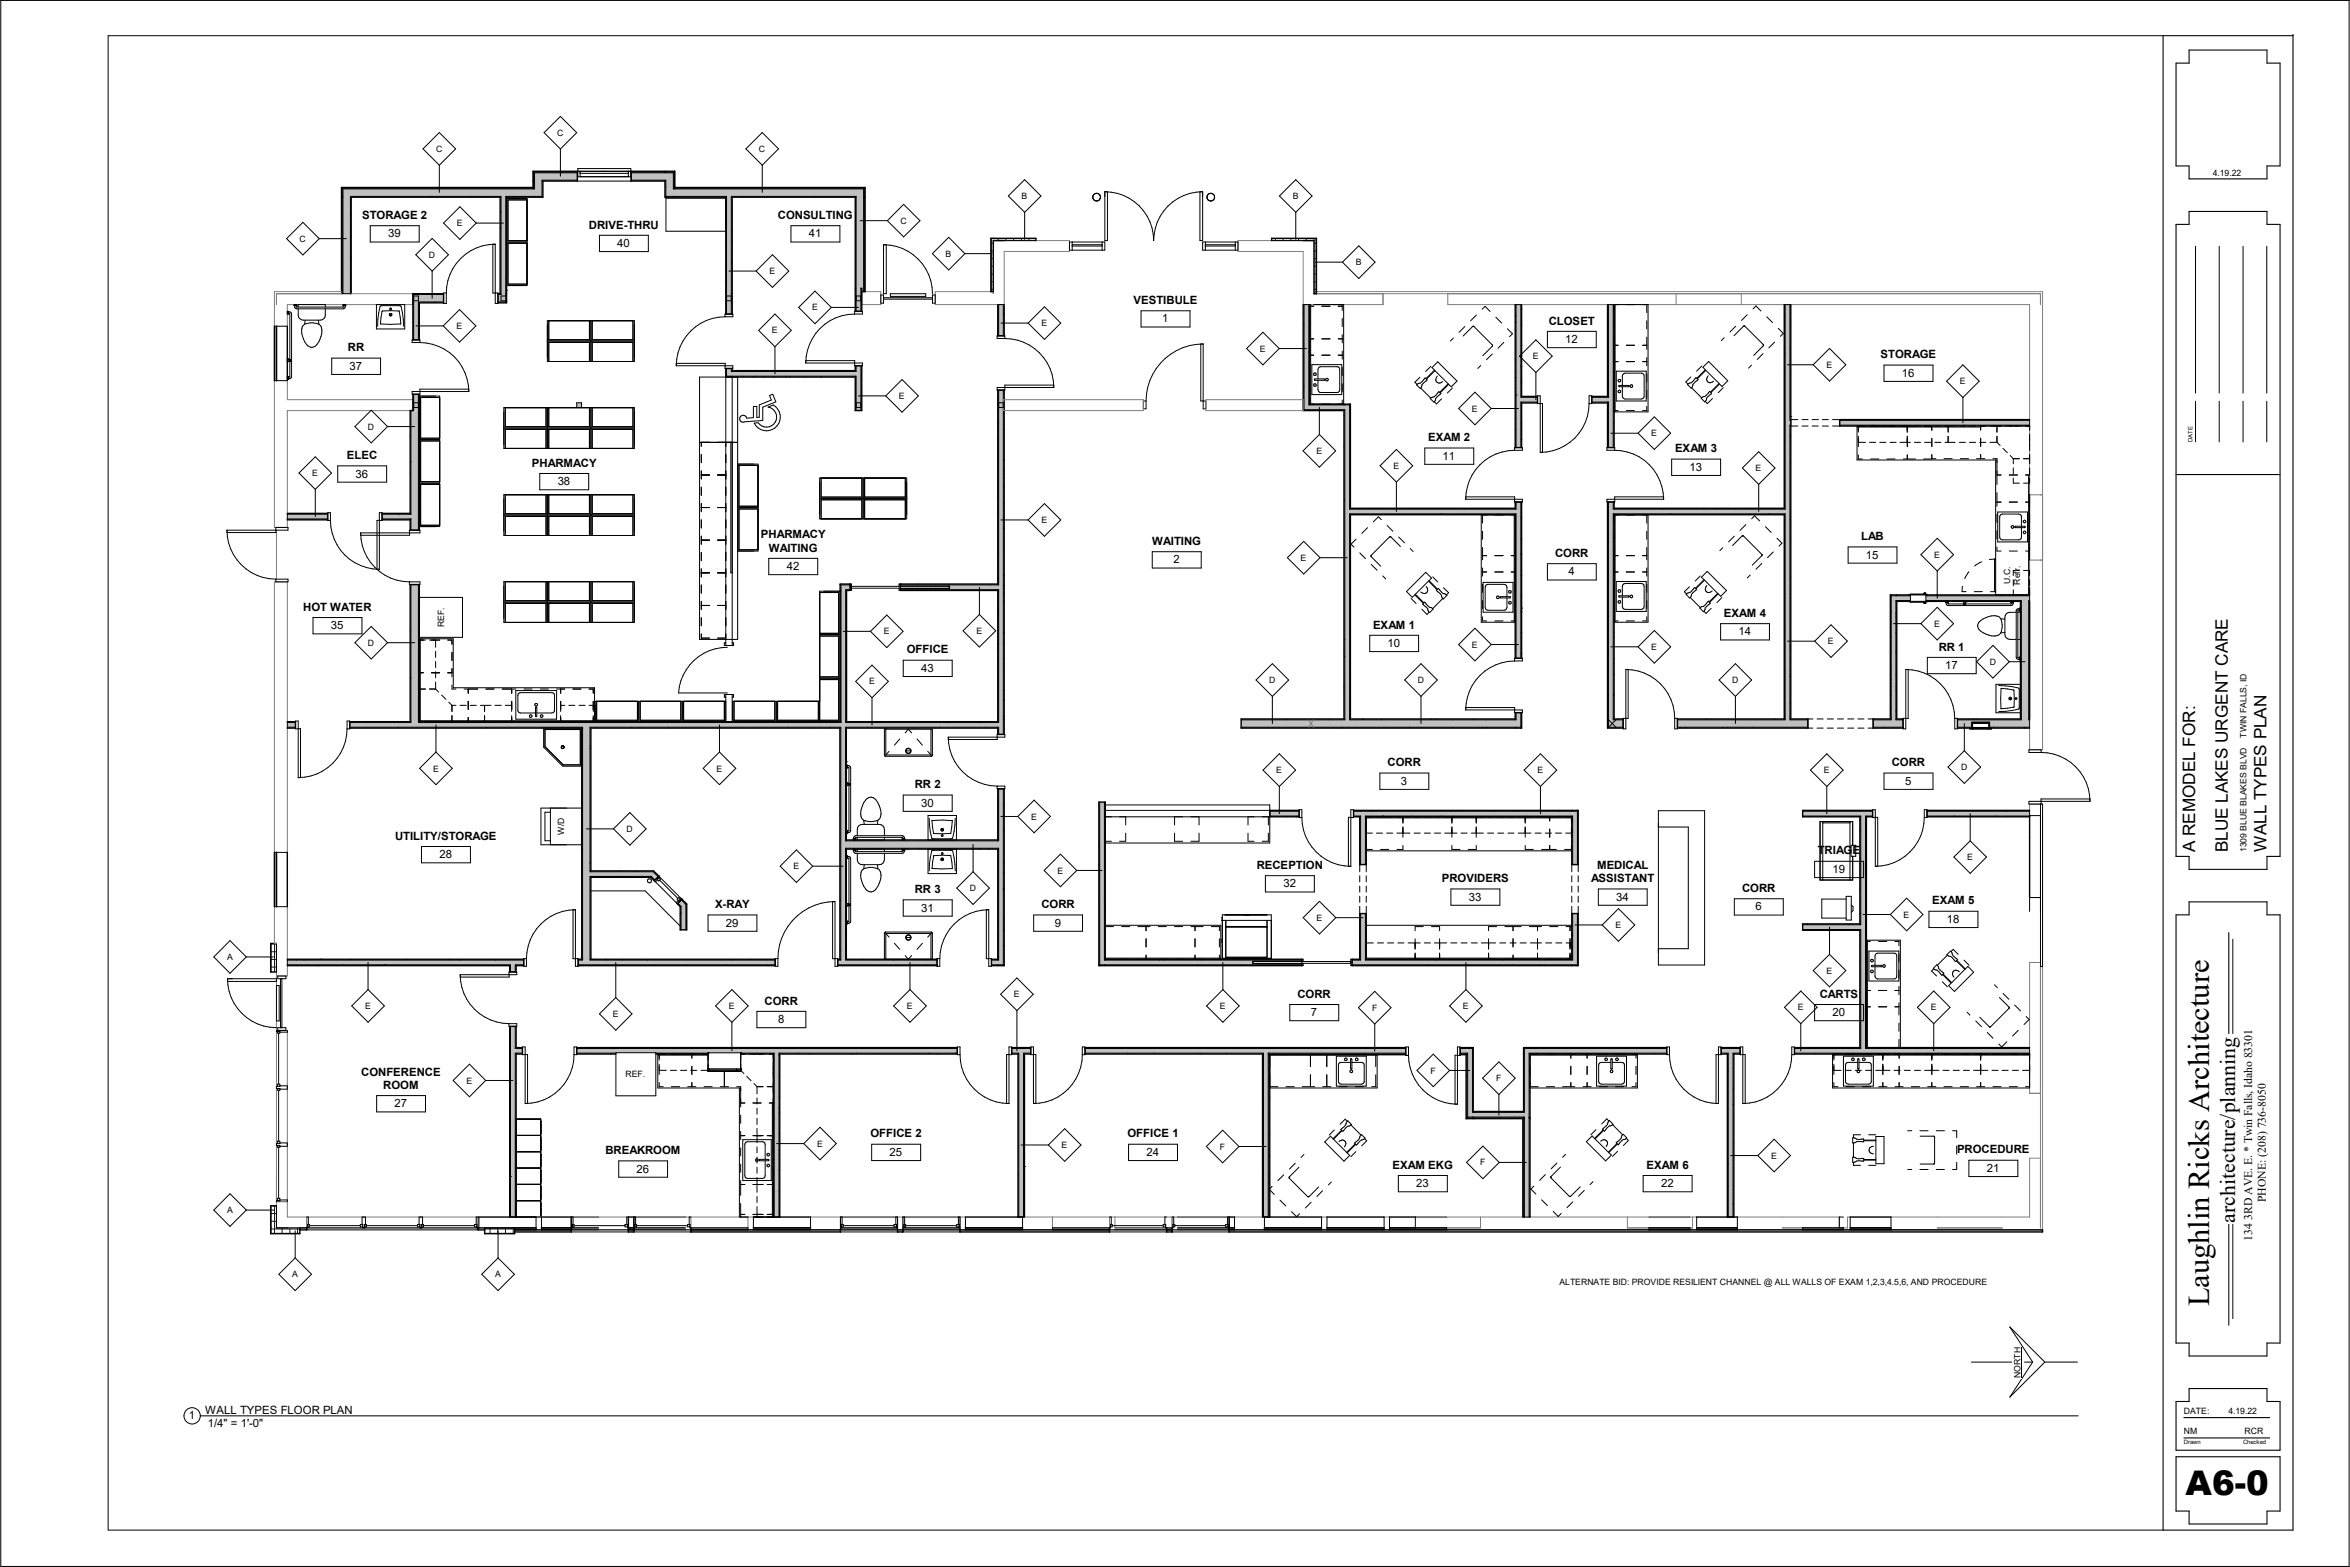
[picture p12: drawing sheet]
<svg xmlns="http://www.w3.org/2000/svg" width="914mm" height="610mm" viewBox="0 0 914 610" stroke-linecap="round" stroke-linejoin="round" font-family="sans-serif">
<defs><g id="words">
<g font-size="13.2">
<text x="850.4" y="581.7">A6</text>
<text x="869.5" y="581.7">-</text>
<text x="874" y="581.7">0</text>
</g>
<text font-size="11.8" x="859.6" y="508.3" transform="rotate(-90 859.6 508.3)">Laughlin Ricks Architecture</text>
<text font-size="8.4" x="869.7" y="475.7" transform="rotate(-90 869.7 475.7)">architecture/planning</text>
<g font-size="6.7">
<text x="854.2" y="331.6" transform="rotate(-90 854.2 331.6)">A REMODEL FOR:</text>
<text x="866.9" y="331.6" transform="rotate(-90 866.9 331.6)">BLUE LAKES URGENT CARE</text>
<text x="882" y="331.6" transform="rotate(-90 882 331.6)">WALL TYPES PLAN</text>
</g>
<g font-size="4.6">
<text x="881.7" y="467.7" transform="rotate(-90 881.7 467.7)">PHONE: (208) 736-8050</text>
<text x="876.3" y="482.6" transform="rotate(-90 876.3 482.6)">134 3RD AVE. E. * Twin Falls, Idaho 83301</text>
</g>
<g font-size="4.4">
<text x="140.9" y="85.1">STORAGE 2</text>
<text x="229.2" y="88.9">DRIVE-THRU</text>
<text x="302.7" y="85.1">CONSULTING</text>
<text x="151" y="92.4">39</text>
<text x="314.7" y="92.4">41</text>
<text x="240.2" y="96.1">40</text>
<text x="441.1" y="118.2">VESTIBULE</text>
<text x="452.2" y="125.4">1</text>
<text x="602.6" y="126.2">CLOSET</text>
<text x="135.4" y="136.7">RR</text>
<text x="609" y="133.5">12</text>
<text x="136" y="143.8">37</text>
<text x="731.8" y="139.4">STORAGE</text>
<text x="740.1" y="146.6">16</text>
<text x="555.7" y="171.6">EXAM 2</text>
<text x="135" y="178.6">ELEC</text>
<text x="561.3" y="178.8">11</text>
<text x="651.8" y="175.9">EXAM 3</text>
<text x="138.4" y="185.8">36</text>
<text x="207" y="181.5">PHARMACY</text>
<text x="657.4" y="183.2">13</text>
<text x="217" y="188.7">38</text>
<text x="296.1" y="209.4">PHARMACY</text>
<text x="299.1" y="214.6">WAITING</text>
<text x="448.4" y="212">WAITING</text>
<text x="724.2" y="210.1">LAB</text>
<text x="306.1" y="221.8">42</text>
<text x="456.6" y="219.2">2</text>
<text x="605.1" y="216.7">CORR</text>
<text x="726.1" y="217.3">15</text>
<text x="610.3" y="223.9">4</text>
<text x="118" y="237.6">HOT WATER</text>
<text x="670.8" y="239.9">EXAM 4</text>
<text x="128.8" y="244.8">35</text>
<text x="534.2" y="244.5">EXAM 1</text>
<text x="539.9" y="251.7">10</text>
<text x="676.4" y="247.2">14</text>
<text x="352.8" y="254.2">OFFICE</text>
<text x="754.4" y="253.1">RR 1</text>
<text x="358.4" y="261.4">43</text>
<text x="756.9" y="260.3">17</text>
<text x="539.9" y="298.1">CORR</text>
<text x="736.1" y="298.1">CORR</text>
<text x="545.1" y="305.3">3</text>
<text x="741.3" y="305.3">5</text>
<text x="355.9" y="306.7">RR 2</text>
<text x="358.4" y="313.9">30</text>
<text x="153.8" y="326.6">UTILITY/STORAGE</text>
<text x="171" y="333.8">28</text>
<text x="707.3" y="332.4">TRIAGE</text>
<text x="489" y="338">RECEPTION</text>
<text x="621.4" y="338">MEDICAL</text>
<text x="713.1" y="339.6">19</text>
<text x="355.9" y="347.4">RR 3</text>
<text x="499.4" y="345.2">32</text>
<text x="561" y="343.2">PROVIDERS</text>
<text x="619.1" y="343.2">ASSISTANT</text>
<text x="677.9" y="347">CORR</text>
<text x="278.2" y="353.3">X-RAY</text>
<text x="405.2" y="353.3">CORR</text>
<text x="571.5" y="350.4">33</text>
<text x="628.9" y="350.4">34</text>
<text x="751.8" y="351.8">EXAM 5</text>
<text x="358.4" y="354.6">31</text>
<text x="683" y="354.2">6</text>
<text x="757.6" y="359.1">18</text>
<text x="282.4" y="360.5">29</text>
<text x="410.4" y="360.5">9</text>
<text x="504.9" y="388.1">CORR</text>
<text x="708.1" y="388.1">CARTS</text>
<text x="297.5" y="390.8">CORR</text>
<text x="510.1" y="395.3">7</text>
<text x="713.1" y="395.3">20</text>
<text x="302.7" y="398">8</text>
<text x="140.5" y="418.4">CONFERENCE</text>
<text x="149.1" y="423.6">ROOM</text>
<text x="153.5" y="430.8">27</text>
<text x="338.7" y="442.5">OFFICE 2</text>
<text x="438.7" y="442.5">OFFICE 1</text>
<text x="235.6" y="448.9">BREAKROOM</text>
<text x="346.2" y="449.7">25</text>
<text x="446.1" y="449.7">24</text>
<text x="761.5" y="448.7">PROCEDURE</text>
<text x="541.8" y="454.6">EXAM EKG</text>
<text x="640.7" y="454.6">EXAM 6</text>
<text x="773" y="455.9">21</text>
<text x="247.7" y="456.1">26</text>
<text x="551.1" y="461.9">23</text>
<text x="646.3" y="461.9">22</text>
<text x="79.9" y="550">WALL TYPES FLOOR PLAN</text>
<text x="73.5" y="552.2">1</text>
<text x="80.9" y="555.1">1/4&quot; = 1'-0&quot;</text>
</g>
<g font-size="3.4">
<text x="216.8" y="52.8">C</text>
<text x="169.7" y="59.1">C</text>
<text x="295.3" y="59.1">C</text>
<text x="861" y="68.5">4.19.22</text>
<text x="397.5" y="77.4">B</text>
<text x="503" y="77.4">B</text>
<text x="177.8" y="88">E</text>
<text x="350.4" y="87">C</text>
<text x="116.6" y="94.1">C</text>
<text x="166.9" y="100.3">D</text>
<text x="368" y="99.9">B</text>
<text x="299.4" y="106.6">E</text>
<text x="527.5" y="103.2">B</text>
<text x="316" y="120.8">E</text>
<text x="177.6" y="128">E</text>
<text x="300.4" y="129.7">E</text>
<text x="405.3" y="126.9">E</text>
<text x="490.3" y="136.8">E</text>
<text x="596.4" y="139.7">E</text>
<text x="710.7" y="143.1">E</text>
<text x="762.6" y="149.5">E</text>
<text x="349.8" y="155.2">E</text>
<text x="572.7" y="160.1">E</text>
<text x="143.2" y="167.2">D</text>
<text x="642.5" y="169.7">E</text>
<text x="512.2" y="176.6">E</text>
<text x="121.5" y="185.3">E</text>
<text x="542.2" y="182.4">E</text>
<text x="683.1" y="183.3">E</text>
<text x="405.3" y="203.5">E</text>
<text x="506.1" y="218.2">E</text>
<text x="752.6" y="217">E</text>
<text x="782.2" y="227.2" transform="rotate(-90 782.2 227.2)">U.C.</text>
<text x="786" y="227.4" transform="rotate(-90 786 227.4)">Refr.</text>
<text x="172.8" y="244" transform="rotate(-90 172.8 244)">REF.</text>
<text x="752.6" y="243.8">E</text>
<text x="143.2" y="251.2">D</text>
<text x="343.9" y="246.8">E</text>
<text x="379.9" y="246.6">E</text>
<text x="572.7" y="252">E</text>
<text x="711.3" y="250.6">E</text>
<text x="642.5" y="252.8">E</text>
<text x="774.2" y="258.6">D</text>
<text x="338.2" y="266.3">E</text>
<text x="493.8" y="265.8">D</text>
<text x="551.6" y="265.8">D</text>
<text x="674" y="265.8">D</text>
<text x="874.2" y="287" transform="rotate(-90 874.2 287)">TWIN FALLS, ID</text>
<text x="763.1" y="299.6">D</text>
<text x="168.5" y="300.1">E</text>
<text x="278.8" y="300.1">E</text>
<text x="496.6" y="300.8">E</text>
<text x="598.3" y="300.8">E</text>
<text x="709.6" y="300.8">E</text>
<text x="243.8" y="323.7">D</text>
<text x="401.2" y="318.8">E</text>
<text x="219.5" y="324.8" transform="rotate(-90 219.5 324.8)">W/D</text>
<text x="765.4" y="334.6">E</text>
<text x="874.2" y="331.6" transform="rotate(-90 874.2 331.6)">1309 BLUE BLAKES BLVD</text>
<text x="308.7" y="338.2">E</text>
<text x="411.4" y="339.9">E</text>
<text x="377.4" y="346.7">D</text>
<text x="512.3" y="358.2">E</text>
<text x="740.7" y="357">E</text>
<text x="628.6" y="361">E</text>
<text x="88.3" y="373.5">A</text>
<text x="710.7" y="378.8">E</text>
<text x="394.5" y="388">E</text>
<text x="142" y="392.6">E</text>
<text x="238.4" y="395.6">E</text>
<text x="283.6" y="392.6">E</text>
<text x="352.9" y="392.6">E</text>
<text x="474.6" y="392.6">E</text>
<text x="533.9" y="393.2">F</text>
<text x="569.2" y="392.6">E</text>
<text x="699.6" y="393.1">E</text>
<text x="751.2" y="393.1">E</text>
<text x="243.4" y="419.1">REF.</text>
<text x="556.6" y="417.6">F</text>
<text x="181.5" y="421.6">E</text>
<text x="582.2" y="420.7">F</text>
<text x="317.9" y="446.1">E</text>
<text x="413.1" y="446.7">E</text>
<text x="474.7" y="447.2">F</text>
<text x="575.9" y="453.4">F</text>
<text x="689.1" y="450.7">E</text>
<text x="88.3" y="471.9">A</text>
<text x="113.7" y="496.9">A</text>
<text x="192.6" y="496.9">A</text>
<text x="606.8" y="500">ALTERNATE BID: PROVIDE RESILIENT CHANNEL @ ALL WALLS OF EXAM 1,2,3,4.5,6, AND PROCEDURE</text>
<text x="786.1" y="536.2" transform="rotate(-90 786.1 536.2)">NORTH</text>
<text x="849.8" y="550.2">DATE:</text>
<text x="867.1" y="550.2">4.19.22</text>
<text x="849.8" y="558">NM</text>
<text x="873.4" y="558">RCR</text>
</g>
<g font-size="2.3">
<text x="853.1" y="172" transform="rotate(-90 853.1 172)">DATE</text>
<text x="849.8" y="561.8">Drawn</text>
<text x="872.8" y="561.8">Checked</text>
</g>
</g></defs>
<path d="M694.6 118.5h1.9v161.5h-1.9z" fill="#c0c0c0"/>
<g fill="#fff">
<path d="M591.8 118.5h.3v164.8h-.3z"/>
<path d="M589.6 118.5h.3v161.5h-.3z"/>
</g>
<path d="M589.9 118.5h1.9v164.4h-1.9z" fill="#c0c0c0"/>
<g fill="#fff">
<path d="M482.9 279.7h106.7v.3h-106.7z"/>
<path d="M482.9 282.9h108.9v.4h-108.9z"/>
</g>
<path d="M482.9 280h107v2.9h-107z" fill="#c0c0c0"/>
<g fill="#fff">
<path d="M525.1 157.2h.3v122.5h-.3z"/>
<path d="M522.9 159.4h.4v120.3h-.4z"/>
</g>
<path d="M523.3 157.5h1.8v122.5h-1.8z" fill="#c0c0c0"/>
<g fill="#fff">
<path d="M111.8 199.7h47.8v.3h-47.8z"/>
<path d="M111.8 201.9h47.8v.3h-47.8z"/>
</g>
<path d="M111.8 200h48.1v1.9h-48.1z" fill="#c0c0c0"/>
<g fill="#fff">
<path d="M159.6 159.7h.3v121.1h-.3z"/>
<path d="M162.8 159.7h.4v121.1h-.4z"/>
</g>
<path d="M159.9 159.7h2.9v121.4h-2.9z" fill="#c0c0c0"/>
<g fill="#fff">
<path d="M592.8 407.5h196.9v.4h-196.9z"/>
<path d="M595 409.7h194.7v.3h-194.7z"/>
</g>
<path d="M593.1 407.9h196.6v1.8h-196.6z" fill="#c0c0c0"/>
<g fill="#fff">
<path d="M672.1 410h.4v63.5h-.4z"/>
<path d="M674.3 410h.4v63.5h-.4z"/>
</g>
<path d="M672.5 409.7h1.8v63.8h-1.8z" fill="#c0c0c0"/>
<g fill="#fff">
<path d="M398.3 410h.3v63.5h-.3z"/>
<path d="M396.1 410h.3v63.5h-.3z"/>
</g>
<path d="M396.4 409.7h1.9v63.8h-1.9z" fill="#c0c0c0"/>
<g fill="#fff">
<path d="M200.5 375.7h.3v97.8h-.3z"/>
<path d="M198.3 375.7h.3v97.8h-.3z"/>
</g>
<path d="M198.6 375.3h1.9v98.2h-1.9z" fill="#c0c0c0"/>
<path d="M210.9 70.1h47.8v.3h-47.8z" fill="#fff"/>
<path d="M208 67.2h51.1v2.9h-51.1z" fill="#c0c0c0"/>
<path d="M210.9 70.4h.3v6.3h-.3z" fill="#fff"/>
<path d="M208 70.1h2.9v6.3h-2.9z" fill="#c0c0c0"/>
<g fill="#fff">
<path d="M111.8 280.8h276.4v.3h-276.4z"/>
<path d="M111.8 282.9h276.4v.4h-276.4z"/>
</g>
<path d="M111.8 281.1h276.8v1.8h-276.8z" fill="#c0c0c0"/>
<g fill="#fff">
<path d="M525.4 197.7h64.2v.4h-64.2z"/>
<path d="M525.4 199.9h64.2v.3h-64.2z"/>
</g>
<path d="M525.1 198.1h64.8v1.8h-64.8z" fill="#c0c0c0"/>
<g fill="#fff">
<path d="M592.1 156.4h33.4v.4h-33.4z"/>
<path d="M592.1 154.2h33.4v.4h-33.4z"/>
</g>
<path d="M591.8 154.6h34.1v1.8h-34.1z" fill="#c0c0c0"/>
<g fill="#fff">
<path d="M595 410h.3v24.8h-.3z"/>
<path d="M592.8 407.9h.3v24.8h-.3z"/>
</g>
<path d="M593.1 409.7h1.9v24.9h-1.9z" fill="#c0c0c0"/>
<g fill="#fff">
<path d="M494.1 315.3h119.7v.3h-119.7z"/>
<path d="M494.1 317.5h117.5v.3h-117.5z"/>
</g>
<path d="M494.1 315.6h117.8v1.9h-117.8z" fill="#c0c0c0"/>
<g fill="#fff">
<path d="M300.9 410h.3v63.5h-.3z"/>
<path d="M303.1 410h.3v63.5h-.3z"/>
</g>
<path d="M301.2 409.7h1.9v63.8h-1.9z" fill="#c0c0c0"/>
<g fill="#fff">
<path d="M611.6 317.5h.3v56h-.3z"/>
<path d="M613.8 315.3h.3v60.4h-.3z"/>
</g>
<path d="M611.9 315.6h1.9v59.7h-1.9z" fill="#c0c0c0"/>
<g fill="#fff">
<path d="M229.6 283.3h.3v89.9h-.3z"/>
<path d="M226.4 283.3h.3v89.9h-.3z"/>
</g>
<path d="M226.7 282.9h2.9v90.6h-2.9z" fill="#c0c0c0"/>
<g fill="#fff">
<path d="M329 283.3h.3v89.9h-.3z"/>
<path d="M326.8 283.3h.4v89.9h-.4z"/>
</g>
<path d="M327.2 282.9h1.8v90.6h-1.8z" fill="#c0c0c0"/>
<g fill="#fff">
<path d="M427.6 312h.3v63.7h-.3z"/>
<path d="M429.7 312h.4v61.5h-.4z"/>
</g>
<path d="M427.9 312h1.8v63.3h-1.8z" fill="#c0c0c0"/>
<g fill="#fff">
<path d="M427.9 375.3h185.9v.4h-185.9z"/>
<path d="M430.1 373.2h181.5v.3h-181.5z"/>
</g>
<path d="M429.7 373.5h182.2v1.8h-182.2z" fill="#c0c0c0"/>
<g fill="#fff">
<path d="M531.3 317.8h.3v55.4h-.3z"/>
<path d="M529.1 317.8h.3v55.4h-.3z"/>
</g>
<path d="M529.4 317.5h1.9v56h-1.9z" fill="#c0c0c0"/>
<g fill="#fff">
<path d="M329.3 326.8h58.9v.3h-58.9z"/>
<path d="M329.3 330h58.9v.3h-58.9z"/>
</g>
<path d="M329 327.1h59.6v2.9h-59.6z" fill="#c0c0c0"/>
<g fill="#fff">
<path d="M111.8 373.2h276.4v.3h-276.4z"/>
<path d="M111.8 375.3h278.6v.4h-278.6z"/>
</g>
<path d="M111.8 373.5h276.8v1.8h-276.8z" fill="#c0c0c0"/>
<g fill="#fff">
<path d="M388.2 118.5h.4v255h-.4z"/>
<path d="M390.4 118.5h.3v257.2h-.3z"/>
</g>
<path d="M388.6 118.5h1.8v256.8h-1.8z" fill="#c0c0c0"/>
<g fill="#fff">
<path d="M735.5 231.4h.4v48.3h-.4z"/>
<path d="M737.7 233.6h.3v46.1h-.3z"/>
</g>
<path d="M735.9 231.8h1.8v48.2h-1.8z" fill="#c0c0c0"/>
<g fill="#fff">
<path d="M625.5 282.9h164.2v.4h-164.2z"/>
<path d="M627.7 279.7h162v.3h-162z"/>
</g>
<path d="M625.9 280h163.8v2.9h-163.8z" fill="#c0c0c0"/>
<g fill="#fff">
<path d="M627.7 118.5h.4v161.2h-.4z"/>
<path d="M625.5 118.5h.4v164.4h-.4z"/>
</g>
<path d="M625.9 118.5h1.8v161.5h-1.8z" fill="#c0c0c0"/>
<g fill="#fff">
<path d="M507.1 118.5h.3v41.2h-.3z"/>
<path d="M509.3 118.5h.3v39h-.3z"/>
</g>
<path d="M507.4 118.5h1.9v40.9h-1.9z" fill="#c0c0c0"/>
<g fill="#fff">
<path d="M701.4 317.5h88.3v.3h-88.3z"/>
<path d="M701.4 315.3h88.3v.3h-88.3z"/>
</g>
<path d="M701.4 315.6h88.3v1.9h-88.3z" fill="#c0c0c0"/>
<g fill="#fff">
<path d="M738 233.6h51.7v.3h-51.7z"/>
<path d="M735.9 231.4h53.8v.4h-53.8z"/>
</g>
<path d="M737.7 231.8h52v1.8h-52z" fill="#c0c0c0"/>
<g fill="#fff">
<path d="M786.2 233.9h.3v45.8h-.3z"/>
<path d="M789.4 233.9h.3v45.8h-.3z"/>
</g>
<path d="M786.5 233.6h2.9v46.4h-2.9z" fill="#c0c0c0"/>
<g fill="#fff">
<path d="M491.3 410h.3v63.5h-.3z"/>
<path d="M493.7 410.3h.4v63.2h-.4z"/>
</g>
<path d="M491.6 409.7h1.9v63.8h-1.9z" fill="#c0c0c0"/>
<g fill="#fff">
<path d="M493.1 407.5h79.8v.4h-79.8z"/>
<path d="M493.7 410h76.8v.3h-76.8z"/>
</g>
<path d="M493.1 407.9h78v1.8h-78z" fill="#c0c0c0"/>
<g fill="#fff">
<path d="M572.9 407.5h.3v25.2h-.3z"/>
<path d="M570.5 410h.3v25.2h-.3z"/>
</g>
<path d="M571.1 407.9h1.8v26.7h-1.8z" fill="#c0c0c0"/>
<g fill="#fff">
<path d="M573.2 432.4h19.6v.3h-19.6z"/>
<path d="M570.8 434.8h24.5v.4h-24.5z"/>
</g>
<path d="M572.9 432.7h20.2v1.9h-20.2z" fill="#c0c0c0"/>
<g fill="#fff">
<path d="M592.5 435.2h.4v38.3h-.4z"/>
<path d="M595 435.2h.3v38.3h-.3z"/>
</g>
<path d="M593.1 434.6h1.9v38.9h-1.9z" fill="#c0c0c0"/>
<g fill="#fff">
<path d="M628.1 197.7h66.2v.4h-66.2z"/>
<path d="M628.1 199.9h66.2v.3h-66.2z"/>
</g>
<path d="M627.7 198.1h66.9v1.8h-66.9z" fill="#c0c0c0"/>
<g fill="#fff">
<path d="M507.4 159.4h15.5v.3h-15.5z"/>
<path d="M509.6 157.2h15.5v.3h-15.5z"/>
</g>
<path d="M509.3 157.5h14v1.9h-14z" fill="#c0c0c0"/>
<g fill="#fff">
<path d="M229.9 341h23.8v.3h-23.8z"/>
<path d="M229.9 338.8h24.7v.3h-24.7z"/>
</g>
<path d="M229.6 339.1h26.4v1.9h-26.4z" fill="#c0c0c0"/>
<g fill="#fff">
<path d="M266.9 351.4h.3v10.3h-.3z"/>
<path d="M264.7 352.3h.3v9.4h-.3z"/>
</g>
<path d="M265 350.1h1.9v11.6h-1.9z" fill="#c0c0c0"/>
<path d="M253.3 341.3h11.4v11.3h-11.4z" fill="#fff"/>
<path d="M253.4 341h11.6v11.6h-11.6z" fill="#c0c0c0"/>
<g fill="#fff">
<path d="M254.3 339.1h12.6v12.7h-12.6z"/>
<path d="M701.4 361.6h22.3v.3h-22.3z"/>
<path d="M701.4 359.4h22.3v.3h-22.3z"/>
</g>
<path d="M701.4 359.7h22.6v1.9h-22.6z" fill="#c0c0c0"/>
<g fill="#fff">
<path d="M723.7 317.8h.3v89.7h-.3z"/>
<path d="M725.9 317.8h.3v89.7h-.3z"/>
</g>
<path d="M724 317.5h1.9v90.4h-1.9z" fill="#c0c0c0"/>
<g fill="#fff">
<path d="M105.5 477.7h94.7v2.1h-94.7z"/>
<path d="M105.5 367h2.1v110.7h-2.1z"/>
<path d="M385.7 92.8h.8v20.7h-.8z"/>
<path d="M386.5 92.8h125.6v.8h-125.6z"/>
<path d="M511.3 93.6h.8v20.7h-.8z"/>
<path d="M326.9 227.2h61.3v.3h-61.3z"/>
<path d="M329.1 229.4h59.1v.3h-59.1z"/>
</g>
<path d="M327.2 227.5h61.4v1.9h-61.4z" fill="#c0c0c0"/>
<g fill="#fff">
<path d="M326.9 227.5h.3v53.3h-.3z"/>
<path d="M329.1 229.7h.3v51.1h-.3z"/>
</g>
<path d="M327.2 229.4h1.9v51.7h-1.9z" fill="#c0c0c0"/>
<path d="M136.4 76.4h74.5v.3h-74.5z" fill="#fff"/>
<path d="M133.4 73.5h74.6v2.9h-74.6z" fill="#c0c0c0"/>
<path d="M136.4 76.7h.3v37.6h-.3z" fill="#fff"/>
<path d="M133.4 76.4h3v37.9h-3z" fill="#c0c0c0"/>
<path d="M259.1 76.4h74v.3h-74z" fill="#fff"/>
<path d="M262 73.5h74v2.9h-74z" fill="#c0c0c0"/>
<path d="M332.8 76.7h.3v35.4h-.3z" fill="#fff"/>
<path d="M333.1 76.4h2.9v37.1h-2.9z" fill="#c0c0c0"/>
<g fill="#fff">
<path d="M160.7 114.6h.3v45.1h-.3z"/>
<path d="M162.8 117.8h.4v41.9h-.4z"/>
</g>
<path d="M161 117.5h1.8v42.2h-1.8z" fill="#c0c0c0"/>
<path d="M258.7 70.1h.4v6.6h-.4z" fill="#fff"/>
<path d="M259.1 67.2h2.9v9.2h-2.9z" fill="#c0c0c0"/>
<g fill="#fff">
<path d="M715.8 165.4h73.9v.3h-73.9z"/>
<path d="M715.8 163.2h73.9v.3h-73.9z"/>
</g>
<path d="M696.5 163.5h93.2v1.9h-93.2z" fill="#c0c0c0"/>
<g fill="#fff">
<path d="M162.8 117.5h34.3v.3h-34.3z"/>
<path d="M160.7 114.3h34.2v.3h-34.2z"/>
</g>
<path d="M161 114.6h35.8v2.9h-35.8z" fill="#c0c0c0"/>
<g fill="#fff">
<path d="M196.8 76.7h.3v40.8h-.3z"/>
<path d="M194.6 76.7h.3v37.6h-.3z"/>
</g>
<path d="M194.9 76.4h1.9v38.2h-1.9z" fill="#c0c0c0"/>
<g fill="#fff">
<path d="M282.4 76.7h.3v70h-.3z"/>
<path d="M284.6 76.7h.3v67.8h-.3z"/>
</g>
<path d="M282.7 76.4h1.9v69.9h-1.9z" fill="#c0c0c0"/>
<g fill="#fff">
<path d="M282.7 146.3h50.1v.4h-50.1z"/>
<path d="M284.9 144.2h47.9v.3h-47.9z"/>
</g>
<path d="M284.6 144.5h48.5v1.8h-48.5z" fill="#c0c0c0"/>
<g fill="#fff">
<path d="M335 112.1h.3v47.6h-.3z"/>
<path d="M332.8 112.1h.3v47.6h-.3z"/>
</g>
<g fill="#c0c0c0">
<path d="M333.1 112.1h1.9v47.6h-1.9z"/>
<path d="M333.1 156.7h1.9v1.8h-1.9z"/>
<path d="M388.6 156.7h1.8v1.8h-1.8z"/>
<path d="M161 156.7h1.8v1.8h-1.8z"/>
<path d="M224.4 156.7h1.9v1.8h-1.9z"/>
<path d="M161 115.1h1.8v1.9h-1.8z"/>
<path d="M194.9 115.1h1.9v1.9h-1.9z"/>
<path d="M282.7 115.1h1.9v1.9h-1.9z"/>
<path d="M333.1 115.1h1.9v1.9h-1.9z"/>
</g>
<g fill="#fff">
<path d="M200.8 407.5h292.3v.4h-292.3z"/>
<path d="M200.8 409.7h290.8v.3h-290.8z"/>
</g>
<path d="M200.5 407.9h292.6v1.8h-292.6z" fill="#c0c0c0"/>
<g fill="none" stroke="#000" stroke-width=".39">
<path d="M164.6 57.9l6.3-6.3 6.4 6.3-6.4 6.4zM211.7 51.6l6.4-6.3 6.3 6.3-6.3 6.4zM218.1 58v10.5M290.2 57.9l6.4-6.3 6.3 6.3-6.3 6.4zM136.6 77.6h.1M144.3 76.6l-.1 .1M167.9 76.4v.1M170.9 64.3v10.5M172.6 76.5l-.2 .2M183.1 76.4l.2 .3M187.7 76.4l.1 .1M197.1 77.2h8v33.9h-8z"/>
<path d="M199.5 76.4l.1 .3M200.7 76.4l-.1 .2M205.1 77.8h-7.4v15.8h7.4M211.1 70.6l-.2 .3M224.7 66.7h-17.2v6.3h-74.6v41.3h3.8M224.7 70.1h-13.8v6.3h-14.1v41.1h-3M224.7 67.2h-16.7v6.3h-74.6v40.8M224.7 67h-16.9v6.2h-74.6v41.1M224.7 66.6h20.9v3.8h-20.9zM224.8 65.6h20.6v3.1h-20.6zM225.7 66.6v2.1M225.7 67.4h18.8"/>
<path d="M244.5 66.6v2.1M245.6 66.7h16.9v6.3h74v40.5M245.6 70.1h13.5v6.3h23.6v45.8M245.6 67.2h16.4v6.3h74v40M245.6 67h16.6v6.2h74.1v40.3M259.1 72.7l-.1 .1M259.1 76.7v13.3h23.3v-13.3M259.1 77.1h23.3M288.6 76.5l.2 .2M293.3 76.4v.1M296.6 64.3v10.5M305 76.4l.1 .3"/>
<path d="M310.8 76.5l-.1 .2M316.8 76.6l.1 .1M327.2 76.6v.1M392.3 76.2l6.4-6.3 6.3 6.3-6.3 6.4zM425.2 76.7a1.49 1.49 0 0 0 .9 1.4 1.49 1.49 0 0 0 1.7-.4M425.2 76.7a1.53 1.53 0 0 0 .9 1.4 1.53 1.53 0 0 0 1.7-.3M425.3 76.1a1.51 1.51 0 0 1 1.7-.9 1.51 1.51 0 0 1 1.2 1.5M425.3 76.1l-.1 .6M426 75.4l-.7 .7M426.1 75.3a1.5 1.5 0 0 1 2.1 1.4M428.2 76.7l-.4 1M428.2 76.7l-.4 1.1"/>
<path d="M429.9 74.6a19 19 0 0 1 19 19 19 19 0 0 1 19.1-19M429.9 74.6h1v19h-1zM466.9 74.6h1.1v19h-1.1zM469.6 76.7a1.46 1.46 0 0 0 1 1.4 1.46 1.46 0 0 0 1.6-.4M469.6 76.7a1.5 1.5 0 0 0 1 1.4 1.5 1.5 0 0 0 1.6-.3M469.7 76.1l-.1 .6M469.8 76.1l-.2 .6M470 75.6a1.5 1.5 0 0 1 1.7-.3 1.5 1.5 0 0 1 .9 1.4M470 75.6l-.2 .5M471.7 75.3l-.6-.1-1 .4M471.8 75.4l.7 .7 .1 .6M472.6 76.7l-.4 1"/>
<path d="M472.6 76.7l-.4 1.1M497.8 76.2l6.4-6.3 6.3 6.3-6.3 6.4zM111.5 92.8l6.4-6.3 6.3 6.3-6.3 6.4zM124.2 92.8h10.5M136.5 89.2l.2 .3M136.6 83.7h.1M136.6 91.8h.1M136.6 99.9h.1M161.8 99.1l6.3-6.3 6.4 6.3-6.4 6.4zM172.6 86.8l6.3-6.4 6.4 6.4-6.4 6.3zM185.3 86.8h10.6M191.8 95h.9v23.1h1.1v-4.1h-2z"/>
<path d="M192.7 95a19.1 19.1 0 0 0-19 19M194.7 88.5l.2 .3M194.9 82.3l-.1 .3M197.1 94.1h8M205.1 94.7h-7.4v15.8h7.4M282.4 94.1l.2 .3M284.6 89.5h.1M284.8 81.7h.1M284.8 93.9h.1M284.8 97.9h.1M284.9 97.1h.1M332.8 83.9l.1 .2"/>
<path d="M333 87l-.2 .2M334.7 85.9h10.6M343.8 95.2h1v19.1h-1zM343.8 95.2a19.1 19.1 0 0 1 19 19.1M345.3 85.9l6.3-6.4 6.4 6.4-6.4 6.3zM362.8 98.7l6.3-6.4 6.4 6.4-6.4 6.3zM375.5 98.7h10.5M390.7 93.6h12.4M398.7 82.6v10.5M403.1 92.8h-17.4v20.7M416.1 94.1h13.8v3.2h-13.8zM417.2 95.7h11.6"/>
<path d="M417.2 95.2h11.6M417.2 94.1v3.2M428.8 94.1v3.2M468 94.1h13.7v3.2h-13.7zM469 95.7h11.7M469 95.2h11.7M469 94.1v3.2M480.7 94.1v3.2M494.8 93.6h12.3M494.8 92.8h17.3v21.5M504.2 82.6v10.5M114.4 118.5h1.1v.4h-1.1z"/>
<path d="M114.6 118.9a1 1 0 0 0 .9 1.2h18l.7-.3 .1-.9M115.3 118.9h.1M115.3 118.9l.2 .6h18l.2-.6M116 119.5v-1h10.6v1M133.5 118.5h1v.4h-1zM133.7 118.9h.1M136.4 101.1l.1 .2M136.4 114.3v-37.9h58.5v38.2h-1.1M136.6 106h.1M136.6 114.1h.1M146.5 118.5h11v9.5h-11zM151.8 119.9h.4v.5h-.4z"/>
<path d="M160.9 116.2h.1M161 116.8l-.1 .2M161 115.1h1.8v1.9h-1.8M164.8 114.3l-.2 .2M168.1 105.5v10.5M169.2 117.5l.1 .1M172.6 117.5h-9.8v14.7M172.6 114.6h-11.6v17.6M172.6 114h1.1v4.1h-1.1zM196.8 108.4l.2 .2M196.8 115.1h-1.9v1.9h1.9M197.1 112.9h.1"/>
<path d="M282.4 109.4v.2M282.7 104.9l-.1 .3M282.7 115.1h1.9M282.7 117h1.9M283.6 105.5h10.6M284.6 114.1l.1 .2M284.7 102.2l.2 .2M284.7 117.7l-.1 .2M284.8 116.2h.1M284.8 104h.1M284.8 101.3l-.2 .3M294.2 105.5l6.4-6.4 6.3 6.4-6.3 6.3z"/>
<path d="M310.8 119.6l6.3-6.4 6.4 6.4-6.4 6.3zM323.5 119.6h10.6M333.1 115.1h1.9M333.1 117h1.9M335.3 113.5v-1.4h-.3v9M342.7 114.8h1.1v3.1h-1.1zM343.8 116.4h19M343.8 115.8h19M346.5 114.3h13.7v1h-13.7zM362.8 114.8h1.1v3.1h-1.1zM388.5 119.6h.1M509.6 118.5v38.7h13.2v-38.7h-11.5"/>
<path d="M509.6 119.1h1.6M510 118.5v38.7M511.8 102h10.6M514.3 119.1h3.2M520.7 119.1h1.6M522.3 118.5v2.2M522.4 102l6.3-6.4 6.4 6.4-6.4 6.3zM589.6 118.5h2.5M589.9 118.5v55.6M591.8 118.5v36.1h6.5M625.5 118.5h15.8v41.7h-13.2v-41.7M625.9 118.5v36.1h-6.5"/>
<path d="M627.7 118.5v55.6M628.4 118.5v41.7M640.8 118.5v3.1M694.6 118.5v79.6h-66.9v-2.8M696.5 118.5v45h.3M696.8 118.8l-.2 .3M696.8 118.5h-2.5M106.8 126.9h5M111.8 121.1h.4v1.1h-.4zM111.9 139.6h.1M111.9 139.6v1.1M111.9 139.8h1.1"/>
<path d="M112.2 121.3l.9 .2 .4 .7-.1 24.5a.98 .98 0 0 1-1.2 .7M112.2 122l.6 .2v17.7M112.7 139.9v.5l.3 .1M113 139.8l.3 .4M113 139.8l-.3 .1M113.2 140l.1 .2M116 120.1v2.5a2.03 2.03 0 0 0 2 1.9h6.6a1.95 1.95 0 0 0 2-1.9v-2.5M118.5 126.1a4.6 4.6 0 0 0-.4 5.9 3.3 3.3 0 0 0 4.2 2.8 7.2 7.2 0 0 0 2.4-8.1l-.6-.6M118.5 126.1a7.6 7.6 0 0 1 5.6 0M118.7 124.5l-.2 1.6M123.9 124.5l.2 1.6M146.9 126.9l.5-5.2 .5-2.6 .7-.2 7.4 .2 .6 2.6 .5 5.2"/>
<path d="M148.8 121h-.1M148.8 121h6.4M151.8 122.2h.4v.5h-.4zM155.2 121h.1M155.3 121l.6 5-4 .2-3.9-.2 .7-5M160.4 132.2h3v1.1h-3zM160.9 122.3h.1M160.9 130.4h.1M160.9 131.4l.1 .1M161.9 126.8h10.6M162.9 128.4h.3M162.9 124.3h.3"/>
<path d="M163 129.5l-.2 .3M163.4 133.3a19.1 19.1 0 0 1 19 19M172.5 126.8l6.3-6.4 6.4 6.4-6.4 6.3zM213 124.8h33.8v15.8h-33.8zM213 132.7h33.8M213.5 124.8v7.4h15.9v-7.4M229.9 124.8v15.8M230.4 124.8v7.4h15.9v-7.4M282.1 122.2h3.1v1h-3.1zM282.2 123.2a19.1 19.1 0 0 0-19.1 19.1M284.8 120.2h.1M295.2 128.5l6.3-6.3 6.4 6.3-6.4 6.4z"/>
<path d="M301.5 134.9v10.6M332.5 121.1h3.1v1.1h-3.1zM332.6 122.2a19.1 19.1 0 0 0-19.1 19M333.1 121.1v-44.7h-48.5v45.8M388 130.6h3v1.1h-3zM388.4 126.3h.2M388.6 128.7l-.1 .1M388.6 130.6v-12.1h1.8v12.1M389.5 125.7h10.5M390.4 122.3h.3M390.7 125l-.2 .3M391 131.7a19.1 19.1 0 0 1 19 19"/>
<path d="M400 125.7l6.4-6.4 6.3 6.4-6.3 6.3zM467.2 133.8h1v25.2h1v-3h-2zM468.2 133.8a22.2 22.2 0 0 0-22.3 22.2M485.1 135.6l6.3-6.4 6.4 6.4-6.4 6.3zM497.8 135.6h10.5M507.1 121.8v.1M507.2 126.1l.2 .3M507.3 138.4l-.2 .3M509.6 130.3l-.2 .3M509.6 138.2h1.6M509.6 131.8h1.6M514.3 138.2h3.2"/>
<path d="M514.3 131.8h3.2M520.7 138.2h1.6M520.7 131.8h1.6M522.3 123.9v3.1M522.3 130.2v3.2M522.3 136.6v3.1M565.5 131.5l-1.2 1.2M569.3 130.7l3.8-3.7h.3l7.3 7.2v.4l-3.7 3.8M570 127l-2.3 2.3M574.5 122.6l-2.3 2.2M576.7 120.3l1.1-1.1 2 2M580.6 137.7l-2.2 2.3"/>
<path d="M582 123.4l2.3 2.2M585.1 133.2l-2.2 2.3M586.5 127.9l2 1.9-1.1 1.2M589.6 122.3h.1M589.6 128.4h.1M589.8 123l.1 .1M589.9 125.2l-.1 .2M591.3 138.6l6.3-6.4 6.4 6.4-6.4 6.3zM591.8 120.2h.1M591.8 126.3h.1M591.8 134.5h.1M625.6 136.4l-.1 .2"/>
<path d="M628 122.3h.1M628 128.4h.1M628 136.5h.1M628 128.3l-.2 .3M628.1 134.3h1.5M632.8 134.3h3.2M639.1 134.3h1.7M640.8 124.8v3.2M640.8 131.1v4.8M640.8 139.1v3.2M670.9 131.4l-1.1 1.1M674.7 130.6l4.1-3.8 7.3 7.2v.6l-3.7 3.7"/>
<path d="M675.4 126.9l-2.3 2.3M679.9 122.4l-2.3 2.3M682.1 120.2l1.2-1.2 1.9 2M686 137.6l-2.2 2.2M687.5 123.2l2.2 2.3M690.5 133.1l-2.2 2.2M691.9 127.7l2 2-1.2 1.2M694.4 137.6l.2 .3M694.5 126.9l-.2 .3M694.6 122.6h.1M696.7 135.2l-.2 .3M106.8 148.1h5"/>
<path d="M111.8 146.5h.4v1.1h-.4zM111.9 140.7h.1M111.9 140.5h1.1M112.8 140.4h.1M112.8 140.5v6l-.6 .2M113.2 140.4l-.2 .1M113.3 140.2l-.3 .3M159.9 159.7v40.3h-11.2M160.7 155.3v.1M161 153.4v6.3h-.3M161 158.5h1.8M161 156.7h1.8"/>
<path d="M162.8 153.4v52.8M162.9 156.8h.3M163.2 154.1h7.9v50.8h-7.9zM163.4 152.3v-.9h19v.9M163.4 152.3v1.1h-3v-1.1h22M171.1 154.6h-7.4v15.9h7.4M196 158.6h50.8v15.9h-50.8zM196.6 158.6v7.4h15.9v-7.4M213 158.6v15.9M213.5 140.6v-7.4h15.9v7.4M213.5 158.6v7.4h15.9v-7.4M224.4 158.5v-1.8h1.9v1.8"/>
<path d="M229.9 158.6v15.9M230.4 140.6v-7.4h15.9v7.4M230.4 158.6v7.4h15.9v-7.4M263.1 142.3h22.1v1h-3.1v-1M263.1 142.3v-.9h19.1v.9M272.2 146.7h14.8v102.1h-14.8zM282.4 146.7v104.4M282.7 143.3v.1M282.7 143.3v3h50.4v13.4M284.9 146.7v104.4M285.5 144.2l.1 .1M286.8 146.6h.3"/>
<path d="M289.3 146.3l-.1 .2M292.9 146.6h.3M293.8 146.3l.1 .2M297 146.6h.3M298.9 158.4l2-.8a5.4 5.4 0 0 1 1 8.5 5.4 5.4 0 0 1-8.4-1.5l1.5-.1a3.9 3.9 0 0 0 6.6-.2 3.9 3.9 0 0 0-2.7-5.9zM301 146.7h.1M305.7 146.3l-.1 .3M307.1 146.6h.4M309.1 144.4l.1 .1M310.3 146.6l-.1 .1M313.2 146.6h.4M313.5 141.2v-.9h19.1v.9"/>
<path d="M313.5 141.2h22.1v1.1h-3.1v-1.1M313.6 144.2l.2 .2M314 144.2l-.1 .2M319.3 146.6h.4M325.5 144.3v.2M330.4 144.2l-.2 .2M331.5 146.6h.4M333.1 142.3v2.2h-48.5v-1.2M333.1 158.5h1.9M333.1 156.7h1.9M334.1 154h10.5M335 142.3v17.4"/>
<path d="M344.6 154l6.4-6.3 6.3 6.3-6.3 6.4zM388 150.7v1.1h3v-2h19v.9zM388.4 154.8h.2M388.6 151.8v75.7h-38.2M388.6 158.5h1.8M388.6 156.7h1.8M390.4 156.8h.3M390.4 151.8v133.9M444.9 156h1v3h-1zM507.4 150.3l-.1 .2M510.5 141.9h11.6v11.6h-11.6zM511.4 147.6l3.8-.2 .3 .4-3.9 .2z"/>
<path d="M512.8 147.4v-3.7l.6-.9 6.8-.1 1 .5 .1 8.4-.5 1h-7.4l-.6-1v-3.6M513.4 158.5v10.5M522.3 142.9v3.2M522.3 149.3v3.1M522.3 155.6v1.6M552.5 146.8l-2 1.9 .9 .9M552.8 151l3.9 3.9M556.7 142.5l-2 2M557.2 143l2.2-2.2 7.5 7.5-2.2 2.2-1-1-3.3 3.4 .3 .3-.8 .6a3.2 3.2 0 0 0-1.7 2.4l-.2 .3-1.5-1.4 .7-.5a4.4 4.4 0 0 0 2.7-2.2l.3 .3 3.3-3.4-5.2-5.1-3.3 3.3 .3 .3-.7 .7a3.1 3.1 0 0 0-1.7 2.4l-.3 .2-1.4-1.4 .7-.5a4.4 4.4 0 0 0 2.6-2.2l.3 .3 3.4-3.3zM559.3 146.3a1.52 1.52 0 0 0-.2 2.3 1.52 1.52 0 0 0 2.3-.2M560.9 155.2l-1.9 1.9-.9-.8M565.1 151l-1.9 1.9"/>
<path d="M567.6 158.9l6.3-6.3 6.4 6.3-6.4 6.4zM576.2 142.2l-1.2 1.1M580.3 158.9h10.5M589.6 146.9h.1M589.6 140.5h.1M589.6 144.6h.1M589.6 150.7h.1M589.9 153.6h.1M591.8 142.6h.1M591.8 148.7h.1M591.8 156.8h.1M591.9 142.9l.2 .3"/>
<path d="M597.6 144.9v10.6M598.3 156.4h-6.5v17.7M598.3 154v3h1.9v19h-.9v-22zM618.3 157a18.9 18.9 0 0 1-19 19M618.3 154h1.1v3h-1.1zM619.4 156.4h6.5v17.7M625.6 152.7l-.1 .1M625.7 144.5l.2 .3M627.9 144.7l-.2 .3M628 144.6h.1M628 150.7h.1M628 158.8h.1"/>
<path d="M628.1 159.7h1.5M628.1 140.7h1.5M628.9 144.4h11.6v11.6h-11.6zM629.9 150.1l3.8-.2 .2 .4-3.8 .2zM631.3 149.9v-3.7l.5-.9 6.9-.1 .9 .5 .1 8.5-.5 .9h-7.4l-.5-.9v-3.7M632.8 159.7h3.2M632.8 140.7h3.2M639.1 140.7h1.7M640.8 158.1v1.6h-1.7M640.8 145.5v3.1M640.8 151.8v3.1M657.9 146.6l-1.9 2 .8 .8"/>
<path d="M658.2 150.8l3.9 4M662.1 142.4l-2 2M662.6 142.9l2.2-2.3 7.5 7.5-2.2 2.3-1-1-3.4 3.3 .3 .3-.7 .7a3.5 3.5 0 0 0-1.7 2.3l-.3 .3-1.4-1.4 .7-.5a4.6 4.6 0 0 0 2.7-2.2l.3 .3 3.3-3.3-5.2-5.1-3.3 3.3 .3 .3-.8 .6a3.2 3.2 0 0 0-1.6 2.4l-.3 .3-1.4-1.4 .7-.5a4.7 4.7 0 0 0 2.6-2.2l.3 .3 3.4-3.4zM664.7 146.2a1.52 1.52 0 0 0-.2 2.3 1.52 1.52 0 0 0 2.3-.2M666.3 155l-1.9 2-.9-.8M670.5 150.8l-1.9 2M681.5 142.1l-1.1 1.1M694.4 143.3l-.1 .1M695.5 141.9h10M696.5 157.5l.2 .3M705.5 141.9l6.4-6.3 6.3 6.3-6.3 6.4zM763.8 141.9l6.3 6.4-6.3 6.3-6.4-6.3z"/>
<path d="M763.8 154.6v9.9M138.1 165.9l6.3-6.3 6.4 6.3-6.4 6.4zM150.8 165.9h10.6M159.6 169.8l.1 .2M159.9 179.5l-.1 .2M162.8 163.2l.2 .2M162.9 173h.3M162.9 169h.3M162.9 179.1h.3M163.2 171h7.9M171.1 171.5h-7.4v15.9h7.4M196 166.5h50.8"/>
<path d="M196.6 174.5v-7.5h15.9v7.5M213.5 174.5v-7.5h15.9v7.5M230.4 174.5v-7.5h15.9v7.5M272.2 172.1h14.8M272.9 172.1v1.6M272.9 176.8v3.2M284.4 172.1v50.7h.5M288.3 161.9a1.35 1.35 0 0 1 2.2 .8l2.7-.2v-4.4h1.3v4.3l.9-.1v-4.8l4.7-1.9-.7-1.8 1.3-.4 1.2 2.9-5.1 2.1v5.2l-6.9 .5a1.36 1.36 0 0 1-1.8-.4 1.36 1.36 0 0 1 .2-1.8zM388.4 162.9h.2M388.4 171h.2M388.4 177.1h.2M388.5 177.6l-.2 .3"/>
<path d="M388.5 164.2l.1 .1M390.4 167h.3M390.4 179.1h.3M390.4 160.9h.3M390.7 169.6l-.1 .3M513.4 169l6.3 6.4-6.3 6.3-6.4-6.3zM522.9 173.7h.1M523 161.5l.2 .3M525.1 165.3l.1 .1M525.2 172.2l-.1 .2M589.3 174.1h3.1v1.1h-3.1zM589.4 175.2a19.1 19.1 0 0 0-19.1 19"/>
<path d="M589.6 162.9h.1M589.6 167h.1M589.6 173h.1M591.8 164.9h.1M591.8 171h.1M592 166.2l-.1 .3M625.3 174.1h3v1.1h-3zM626.8 168.5h10.6M627.8 164.4l.2 .3M628 167h.1M628 173h.1M628.3 175.2a19.1 19.1 0 0 1 19 19"/>
<path d="M643.7 162.2l6.4 6.3-6.4 6.3-6.3-6.3zM684.3 175.7l6.4 6.4-6.4 6.3-6.3-6.3zM694.5 171.5l-.2 .2M696.5 169.6h.1M696.7 179.8l-.1 .2M696.8 162.1h.1M696.8 163.4l-.1 .1M696.8 165.4h-.3v114.6h7M699.6 163.2h-2.8v2.5h2.8M701.2 165.7h2.3M701.2 163.2h2.3M705.1 165.7h2.4"/>
<path d="M705.1 163.2h2.4M709.1 165.7h2.4M709.1 163.2h2.4M713.1 163.2h2.7v2.5h-2.7M715.8 165.4h73.9M715.8 163.5h73.9M722.6 166.1h48.1M723.1 165.7v2.4M723.1 169.7v4.1M723.1 177v1.6h1.6M723.1 172.1h2.8M723.1 165.9h1.6"/>
<path d="M727.5 172.1h2.3M727.9 165.9h3.2M727.9 178.6h3.2M728.5 165.4l-.1 .2M731.4 172.1h2.4M733.1 165.6l-.1 .1M734.2 165.9h3.2M734.2 178.6h3.2M735.4 172.1h2.4M736.3 165.4h.1M736.8 163.2l-.1 .2M740.5 165.9h4.8"/>
<path d="M740.5 178.6h4.8M742.1 165.7v2.4M742.1 169.7v4.1M742.1 177v1.6M743.3 165.7h-20.7v13.2h53.9v52.5h13.2M743.3 172.1h-4M743.4 165.6l.1 .1M744.9 165.7h2.4M744.9 172.1h2.4M748.5 165.9h3.2M748.9 165.7h2.3M748.9 172.1h2.3"/>
<path d="M751.7 178.4h1.5M751.7 165.7v1.8M751.7 170.5v3.3M751.7 176.8v1.8h-3.2M752.9 165.7h2.3M752.9 172.1h2.3M753.2 163.2l-.1 .3M756.1 163.2l.1 .1M756.4 178.4h3.2M757.8 163.4l-.1 .1M758 165.7v2.4M758 169.7v2.4"/>
<path d="M760.8 165.7h-4M760.8 172.1h-4M761.3 165.4l-.2 .3M762.4 165.7h2.4M762.4 172.1h2.4M762.8 178.4h3.1M764.4 165.4l.1 .2M766.3 165.7h2.4M766.3 172.1h2.4M769.1 178.4h3.2M770.3 165.7h2.4M770.3 172.1h2.4"/>
<path d="M770.7 165.7v1.6M770.7 170.5v3.2M770.7 176.8v1.6M774.1 163.5h.1M774.3 165.7h4.3M774.3 172.1h2.7M775.5 178.4h1.5v10.1M777 165.7v2.4M777 169.7v2.4M777 172.1l1.3 1.2M779.4 174.4l1.6 1.7M779.7 163.4v.1"/>
<path d="M782.2 177.2l1.2 1.2M783.4 178.4h2.3M783.4 178.4v2M784.2 163.2l.2 .2M786.6 165.7h-6.4M787.4 178.4h2.3M788.2 165.7h1.5M789.4 165.4v.2M789.7 163.2v4.1M789.7 168.9v6.4M789.7 176.8v3.6M111.8 199.7v2.5"/>
<path d="M116.3 184l6.4-6.3 6.3 6.3-6.3 6.4zM117.8 199.7l-.1 .2M122.7 190.4v10.6M127.5 199.4h1.1v3.1h-1.1zM147.6 199.4v22.1h-.9v-19.1l2 .1v-3.1zM159.7 183.9l-.1 .3M162.9 195.4h.3M162.9 191.3h.3M162.9 195.9l.2 .3M163.2 188h7.9M171.1 188.5h-7.4v15.8h7.4M196 192.4h50.8v15.9h-50.8z"/>
<path d="M196.6 192.4v7.5h15.9v-7.5M213 192.4v15.9M213.5 192.4v7.5h15.9v-7.5M229.9 192.4v15.9M230.4 192.4v7.5h15.9v-7.5M272.9 184.8h3.2M272.9 183.2v3.2M272.9 189.5v3.2M272.9 195.9v3.2M272.9 197.4h3.2M279.2 184.8h3.2M279.2 197.4h3.2"/>
<path d="M287 180.6h7.9v33.8h-7.9M287 197.4h7.9M294.9 181.1h-7.4v15.8h7.4M294.9 198h-7.4v15.9h7.4M318.9 186h33.9v15.8h-33.9zM318.9 193.9h33.9M319.5 186v7.4h15.9v-7.4M335.9 186v15.8M336.4 186v7.4h15.9v-7.4M388.2 188.1h.1M388.4 185.2h.2M388.4 193.3h.2"/>
<path d="M388.4 199.4h.2M388.4 194l-.2 .3M390.4 183.2h.3M390.4 189.3h.3M390.4 195.9l.2 .3M390.6 184.1l.1 .2M390.7 186l-.2 .3M523.2 194.3l.1 .3M525.2 188.6l-.1 .1M529.2 197.9l-.1 .2M537 181.2l6.3-6.4 6.4 6.4-6.4 6.3zM541.5 197.7l.2 .3"/>
<path d="M543.3 187.5v11.5M544.4 199.9v.1M546.2 197.7v.1M558 197.7l.1 .3M560.8 199.9l-.1 .2M569.1 197.7l-.1 .2M569.8 197.9v.2M570.3 194.2h22.1v1.1h-3.1v-1.1M570.3 194.2v-.9h19.1v.9M582.6 199.9l.2 .2M585.6 197.7l-.2 .3M589.6 195.8l.2 .2"/>
<path d="M589.9 195.3v2.8h-64.8v-40.6h-15.8v-39h-1.9v40.9h15.9v120.6h-40.4M591.8 195.3v60.8M625.3 194.2v1.1h3v-2h19v.9zM625.6 197.3l-.1 .2M625.9 195.3v87.6M646.5 197.7l-.1 .3M647.1 197.8l.1 .3M649.9 199.9v.1M651.7 197.7l.1 .1M662.9 197.7l-.2 .3M663.4 197.7l.2 .3M667.4 198v.1"/>
<path d="M675.3 197.9l.1 .2M684.3 188.4v10.6M688.2 199.9l.1 .3M694.4 187.8l-.1 .3M777 195.3h1.6M777 184.8h1.6M777 191.6v5.3M777.3 199.2h11.6v11.6h-11.6zM781.8 195.3h3.2M781.8 184.8h3.2M783.4 182v2.4M783.4 186v2h2.3"/>
<path d="M788.2 195.3h1.5M789.3 184.8v46.6M789.7 182v2.8h-1.5M789.7 186v2h-2.3M789.7 192.5v25.4M88.3 206.2h23.8v-1h-4.8v1M88.3 206.2a19.1 19.1 0 0 0 19.1 19.1M88.3 206.2v1h19.1v-1M111.8 200h15.7M111.8 201.9h15.7M114 202.1v.1M128.6 202.4a19.1 19.1 0 0 0 19 19.1"/>
<path d="M140.3 207.3a19.1 19.1 0 0 0 19.1 19.1M140.3 207.3h23.1v-1.1h-4.1l.1 2h-19.1zM148.7 201.9h11.2v4.3M155.1 200h.1M162.9 201.5h.3M196 200.4h50.8M196.6 208.3v-7.4h15.9v7.4M213.5 208.3v-7.4h15.9v7.4M230.4 208.3v-7.4h15.9v7.4M272.9 202.2v3.2M272.9 208.6v3.2M272.9 214.9v3.2"/>
<path d="M272.9 210.1h3.2M279.2 210.1h3.2M319.5 201.8v-7.4h15.9v7.4M336.4 201.8v-7.4h15.9v7.4M388.4 207.6h.2M388.4 215.7h.2M389.5 202.3h10.5M390.4 211.6h.3M390.4 201.5h.3M390.4 205.5h.3M400 202.3l6.4-6.4 6.3 6.4-6.3 6.3zM500.9 217l6.4-6.4 6.3 6.4-6.3 6.3z"/>
<path d="M513.6 217h10.6M525.2 214.2l.2 .3M527.6 209.8l-1.9 1.9 1.1 1.2M529.1 215.1l2.2 2.2M532.1 205.3l-2.2 2.2M533.4 216.2l3.9 4.1M533.5 200.1l.1 .1M533.5 216.1l-.1 .1M533.6 219.6l2.2 2.2M537.2 200.2h.1M537.5 202.2l-1.1-1.2-2 2M539.7 204.4l2.3 2.3"/>
<path d="M544.2 208.9l2.3 2.3M544.9 212.6l-4-3.8-7.4 7.3M548.7 213.4l1.2 1.1M565.4 200.1l-.1 .1M576.4 200.3h13.2v41.8h-13.2zM576.9 216.2h1.6M576.9 200.3v3.2M576.9 206.7v3.1M576.9 213v4.8M581.7 216.2h3.1M588 216.2h1.6M589.2 200.3v41.8"/>
<path d="M589.6 207.6h.1M589.6 211.6h.1M589.6 217.7h.1M591.8 201.5h.1M591.8 209.6h.1M591.8 215.7h.1M591.8 215.3v.1M625.5 217.3l.2 .3M625.7 205.4l.2 .3M625.8 209.2l-.1 .3M627.7 209l.2 .3M628 211.6h.1"/>
<path d="M628 217.7h.1M628 203.5h.1M628.1 200.3h13.2v41.8h-13.2zM628.1 217.5l-.2 .3M628.1 201.3l-.1 .1M628.1 216.2h1.5M628.4 200.3v41.8M632.8 216.2h3.2M639 200.1l.1 .1M639.1 216.2h1.7M640.8 200.3v3.2M640.8 206.7v3.1"/>
<path d="M640.8 213v4.8M670.3 213.1l-1.1 1.1M674.2 212.2l3.6-3.7h.6l7.2 7.3-3.8 4.1M674.8 208.6l-2.2 2.2M679.3 204.1l-2.2 2.2M681.6 201.8l1.1-1.1 2 1.9M685.5 219.2l-2.2 2.2M686.9 204.9l2.3 2.2M690 214.7l-2.3 2.3M691.4 209.4l2 1.9-1.2 1.2M694.3 210.5l.1 .2M696.5 202.1l.1 .3"/>
<path d="M753.8 209.4l6.3 6.4-6.3 6.3-6.4-6.3zM771.1 218.6l-2.7 1.6M774.1 217.6h.1M776.1 217.5h.4M776.1 217.5l-1.9 .1M776.1 217.5v12.7M777 200.1v3.2M777 206.5v3.1M777 212.8v1.6h1.6M781.8 214.4h3.2M782.7 204.6h.8v.8h-.8zM784 204.9l3.7-.2 .3 .4-3.8 .2z"/>
<path d="M786 200.1l.6 .9v3.7M786 200.1l-6.9-.1-.8 .5-.2 .5 .2 8.5 .8 .5 6.9-.1M786.6 205.3v3.7l-.6 .9M787.4 206.8h.7v.7h-.7zM787.4 202.5h.7v.7h-.7zM788.2 214.4h1.5M107.3 225.3h4.8v1.1h-4.8zM159.3 226.4h4.1v1h-4.1zM159.8 228.5l-.2 .3M159.9 227.4v53.7h-23.8M162.8 227.4v53.7h164.4v-53.6h3.6M162.9 236h.3"/>
<path d="M163.2 232.4h16.8v15.5h-16.8zM196 234.2h50.8M196 226.3h50.8v15.8h-50.8zM196.6 226.3v7.4h15.9v-7.4M213 226.3v15.8M213.5 226.3v7.4h15.9v-7.4M229.9 226.3v15.8M230.4 226.3v7.4h15.9v-7.4M272.9 222.8h3.2M272.9 221.3v3.2M272.9 227.6v3.2M272.9 233.9v3.2"/>
<path d="M272.9 235.5h3.2M279.2 222.8h3.2M279.2 235.5h3.2M318.9 230.5h7.4v15.9h-7.4M329.1 236l.2 .3M330.8 229.4h-1.7v51.7h59.5v-51.7h-38.2M330.8 227.2h.5v2.5h-.5zM331.3 228.8h19.1M331.3 228.1h19.1M349.8 228.1v-.9h.6v2.5h-.6v-.9M356.9 227.2l.1 .1M360.8 229.7h-.1"/>
<path d="M364.1 227.5h.1M369.1 227.4l-.1 .1M381.1 228.5v10.6M381.1 239.1l6.3 6.3-6.3 6.3-6.4-6.3zM385.4 227.5h.1M388.3 237l.2 .3M388.4 229.9h.2M388.4 221.8h.2M388.4 238h.2M388.5 238.6l-.2 .3M388.5 225.1l.1 .1M390.4 234h.3"/>
<path d="M390.4 223.8h.3M390.4 227.9h.3M390.6 228.6l.1 .3M390.7 230.5l-.1 .3M525.1 226.2l.1 .1M525.2 233.2l-.1 .1M538.1 224.1l1.1 1.1M547.3 230.1l7.5-7.5 2.2 2.3-1 1 3.4 3.3 .3-.3 .6 .8a3.2 3.2 0 0 0 2.4 1.6l.3 .3-1.4 1.4-.5-.6a4.4 4.4 0 0 0-2.2-2.7l.3-.3-3.4-3.3-5.1 5.1 3.4 3.3 .3-.3 .6 .8a3.1 3.1 0 0 0 2.4 1.6l.3 .3-1.4 1.4-.5-.6a4.4 4.4 0 0 0-2.2-2.7l.2-.3-3.3-3.3-1 1zM549.1 232.8l1.9 2M553.3 237l1.9 2 .9-.8M554.9 228.2a1.52 1.52 0 0 1 .2 2.3 1.52 1.52 0 0 1-2.3-.2M557.5 224.4l1.9 2"/>
<path d="M561.4 232.8l-3.9 4M561.7 228.6l2 2-.9 .8M576.9 239.9v1.7h1.6M576.9 222.5h1.6M576.9 220.9v3.2M576.9 227.3v3.2M576.9 233.6v3.2M577.1 226.6h11.6v11.6h-11.6zM581.7 222.5h3.1M583.7 232.2l3.8-.1 .3 .4-3.9 .1zM586.4 232.1v-3.7l-.6-.9-6.8-.2-1 .6-.1 8.4 .5 .9h7.4l.6-.9v-3.7M588 222.5h1.6"/>
<path d="M589.6 229.9h.1M589.6 234h.1M591.8 223.8h.1M591.8 231.9h.1M591.8 238h.1M592.1 236.6h.1M625.8 225.6l-.2 .2M627.7 238.4h.1M628 234h.1M628 225.8h.1M628.1 222.5h1.5M628.9 226.2h11.6v11.7h-11.6z"/>
<path d="M629.9 231.9l3.8-.1 .2 .4-3.8 .1zM631.3 231.8v-3.8l.5-.8 6.9-.2 .9 .5 .1 8.5-.5 .9h-7.4l-.5-.9v-3.7M632.8 222.5h3.2M639.1 222.5h1.7M640.8 239.9v1.7h-1.7M640.8 220.9v3.2M640.8 227.3v3.2M640.8 233.6v3.2M657.4 228.3l-2 1.9 .9 .9M657.7 232.5l3.9 3.9M661.6 224.1l-2 1.9M662.1 224.5l2.2-2.2 7.5 7.4-2.3 2.3-.9-1-3.4 3.4 .3 .3-.7 .6a3.1 3.1 0 0 0-1.7 2.4l-.3 .3-1.4-1.4 .7-.5a4.4 4.4 0 0 0 2.6-2.3l.3 .3 3.4-3.3-5.2-5.1-3.3 3.3 .3 .3-.8 .7a3.4 3.4 0 0 0-1.6 2.4l-.3 .3-1.4-1.4 .6-.6a4 4 0 0 0 2.7-2.2l.3 .4 3.3-3.4z"/>
<path d="M664.1 227.8a1.52 1.52 0 0 0-.2 2.3 1.52 1.52 0 0 0 2.3-.2M665.8 236.7l-2 1.9-.8-.8M670 232.5l-1.9 1.9M681 223.7l-1.1 1.1M694.5 232.4l-.2 .3M694.6 231.3v.1M696.8 224.4l-.2 .3M735.6 238h.3M735.6 233.4l.2 .3M737.8 238.6l-.1 .2M741.7 234h.3M742.8 233.9l7.1 .2z"/>
<path d="M742.8 231.3l7.1 .1zM743.4 231.8h-7.5v48.2h-7.1M743.4 233.6h-5.7v46.4h2.8M743.4 231.3v-.2h6v.2M743.4 234.1h6M743.4 231.4v2.5M748.7 230.8h.1M748.7 234.6h.1M748.7 230.8v.3M748.7 234.3v.3M748.9 231.1h.1M748.9 230.8h.1"/>
<path d="M748.9 234.6h.1M748.9 234.3h.1M749 230.8h.1M749 234.6h.1M749 230.8v.3M749 234.3v.3M749 230.8h-.3M749 234.6h-.3M749.4 231.4v2.5M749.4 231.8h40.3M749.4 233.6h37.1v46.4h-24.8M751.8 234h.4"/>
<path d="M753.7 231.4l-.2 .3M753.8 222.1v10.6M757.1 233.9h1v.5h-1zM757.3 234.4a.98 .98 0 0 0 .6 1.2h24.5l.7-.3M757.9 234.4l.2 .6h6.1M761.7 233.7l-.1 .2M762 234h.3M763.6 228.2l-.2 2h1.6M763.9 233.6l.1 .2M763.9 233.9l1.1 .2M764 233.9l1 .2M764.2 235.2h.1"/>
<path d="M764.2 234.1v1.1M764.2 235.4h.1M764.3 235.4h.1M764.3 235.4l.2 .1M764.5 235.5h.1M764.7 235.4l-.2 .1M764.8 235.3l-.1 .1M764.8 234.1v1M764.8 235.2a.31 .31 0 0 0-.5-.3 .31 .31 0 0 0 0 .5M764.8 235.2l-.1 .1M765 234.1h.1M765.9 222.7l-1.4 2.4"/>
<path d="M766.1 222.4l-.2 .3M768.1 234h.3M768.2 230.2h3.2M774.2 234h.3M774.5 230.2h2M778.1 233.8l-.1 .1M779.2 231.7v.1M781.8 231.4l-.1 .2M782.4 233.9h1.1v.5h-1.1zM782.7 234.4l-.3 .6-17.6-.1M783.3 234.4l-.2 .9M783.4 225.5v2.4"/>
<path d="M783.4 229.4v2M784.5 238.2h-2.4a1.88 1.88 0 0 0-2 2v6.6a1.95 1.95 0 0 0 2 2h2.4M785.2 238.2h1v10.5h-1M785.7 236.8h.1M785.7 236.6h.5v1.1h-.4zM785.7 236.8l-.7 .1-.5 .5v18.2l.3 .7 .9 .2M785.7 237.4l-.5 .3v18l.5 .1M785.7 221.9h-2.3v2M786.4 234h.1M787.4 221.9h2.3v2M789.7 225.5v2.4M789.7 228.6v5.3"/>
<path d="M789.7 233.6h-.3v46.4h.3M138.1 250l6.3-6.3 6.4 6.3-6.4 6.4zM150.8 250h10.6M159.7 244.9l-.1 .2M162.9 240h.3M162.9 246.1h.3M162.9 258.3h.3M162.9 251.5l-.1 .2M163 256.9l.2 .3M163.2 247l-.1 .2M163.2 248.5h13.2v19h55v13.3h-68.2zM163.2 249h2.3"/>
<path d="M163.5 248.5v31.9h67.9M167.1 249h4M169.5 249v2.8M169.5 253.4v2.4M169.5 257.3v2.4M174.2 249h1.7v1.6M175.9 253.8v3.2M196.6 242.1v-7.4h15.9v7.4M213.5 242.1v-7.4h15.9v7.4M230.4 242.1v-7.4h15.9v7.4M272.9 240.3v3.2M272.9 246.6v1.6h3.2"/>
<path d="M279.2 248.2h3.2M282.4 250.1h-.5v1h3.5v-1h-.5M283 251.8a19.1 19.1 0 0 0-19 17.8h19M318.9 247.4h7.4v15.9h-7.4M318.9 246.9h8M328.1 245.6h10.6M338.7 245.6l6.4-6.3 6.3 6.3-6.3 6.3zM388.4 252.2h.2M388.4 244.1h.2M388.6 250.6l-.1 .1M390.4 246.1h.3M390.4 250.2h.3"/>
<path d="M390.4 256.3h.3M390.7 259h.1M523.1 253.1l-.2 .2M523.2 255.3l.1 .2M523.3 248.7l-.1 .1M525.2 258.8l.2 .3M525.4 245l-.1 .3M567.6 250.7l6.3-6.3 6.4 6.3-6.4 6.4zM580.3 250.7h10.5M581.7 241.6h3.1M588 241.6h1.6M589.3 256.1h3.1v1h-3.1z"/>
<path d="M589.4 257.1a19.1 19.1 0 0 0-19.1 19.1M589.6 240h.1M589.6 252.2h.1M589.6 240.4l.1 .3M589.9 256.1v-56.2h-64.8v80.1h64.8v-2.8M591.8 246.1h.1M591.8 254.3h.1M591.9 248.4l.2 .3M625.9 253.8l-.2 .2M626.8 251.6h10.6M627.9 258.1l.2 .1M628 240h.1"/>
<path d="M628 256.3h.1M628 248.2h.1M628.1 246h-.1M628.1 241.6h1.5M632.8 241.6h3.2M637.4 251.6l6.3-6.3 6.4 6.3-6.4 6.4zM694.3 255.2l.1 .1M694.6 244.4l-.1 .1M695.5 249.4h10.6M696.7 251.2l.1 .2M696.8 252.8v.1M712.5 243.1l6.3 6.3-6.3 6.3-6.4-6.3z"/>
<path d="M735.6 242.1h.3M735.6 248.2h.3M735.7 258.5l-.2 .3M735.9 254.2l-.1 .1M736.8 242.6h10.6M737.7 246.1h.3M737.7 240h.3M737.7 254.3h.3M737.7 253.3l.2 .3M738 250.5l-.2 .3M747.4 242.6l6.4-6.3 6.3 6.3-6.3 6.4zM775.5 251.1l6.3 6.3-6.3 6.4-6.3-6.4z"/>
<path d="M778.5 240.7l1.6 .2M778.5 240.7a4.6 4.6 0 0 0-5.8-.4 3.3 3.3 0 0 0-2.9 4.2 7.3 7.3 0 0 0 8.2 2.3l.5-.6M778.5 240.7a6.9 6.9 0 0 1 0 5.5M780.1 246l-1.6 .2M781.8 257.4h6.1M785.7 255.7l.5-.1v1.1h-.4zM786.4 250.2h.1M786.4 256.3h.1M786.4 242.1h.1M786.5 259.9l-.1 .2M786.5 243.6v.1M789.6 254.5l-.2 .3"/>
<path d="M789.6 253.8l.1 .2M159.7 263.4l.2 .3M162.8 268.8l.1 .2M162.9 267.8l-.1 .1M162.9 262.4h.3M162.9 268.5h.3M163.2 268.1h2.3M163.2 261.7h1.5M167.1 268.1h2.4M167.9 261.7h3.2M169.5 261.3v2.4M169.5 265.3v2.8"/>
<path d="M169.5 268.1l1.2 1.2M171.8 270.4l1.7 1.7M174.2 261.7h1.7M174.6 273.2l1.3 1.2M175.9 266.5v1.6h1.5M175.9 260.1v3.2M175.9 274.4v2.4M175.9 278.4v2.4M175.9 274.4h1.5M179 274.4h2.4M180.6 268.1h5.3M182.2 268.1v1.6"/>
<path d="M182.2 272.8v3.2M182.2 279.1v1.7M183 274.4h2.3M186.9 274.4h4.2M188.5 274.4v2.4M188.5 278.4v2.4M189.1 268.1h3.1M192.6 274.4h2.4M195.4 268.1h5.3M196.6 274.4h2.5M199.1 268.1v1.6M199.1 272.8v4"/>
<path d="M199.1 278.4v2.4M200.7 268.6h15.9v11.2h-15.9zM203.9 268.1h3.2M206.1 278.2h.8v.7h-.8zM208.4 277.4h-5.8l-1-.5-.1-6.4 .5-.9 12.7-.1 .9 .5v6.9l-.9 .5h-5.8M208.5 275l.4 .3-.2 3.5-.3-.2zM210.2 268.1h3.2M210.4 278.2h.7v.7h-.7zM216.6 268.1h3.2M218.1 268.1v1.6M218.1 272.8v4M218.1 278.4v2.4"/>
<path d="M218.1 274.4h1.7M221.3 274.4h2.4M222.9 268.1h3.2M225.3 274.4h2.4M229.2 268.1h1.6v1.6M229.2 274.4h1.6M230.8 272.8v4M230.8 278.4v2.4M232.2 272.8v7.4h15.8v-7.4M248.5 272.8v8M249.1 272.8v7.4h15.8v-7.4M265.5 272.8v8"/>
<path d="M266 272.8v7.4h15.9v-7.4M282.4 270.2v10.6M282.4 271.2h-.5v-1h3.5v1h-.5M284.9 270.2v10.6h-53.3v-8h50.8M285.6 272.8v7.4h15.9v-7.4M302 272.8v8M302.6 272.8v7.4h15.8v-7.4M318.9 264.4h7.4v15.8h-7.4M318.9 272.8h-33.8v8h41.8v-50.8h-8v50.8M318.9 263.8h8M333 265.1l6.3-6.4 6.4 6.4-6.4 6.3zM339.3 271.4v10.6"/>
<path d="M388.4 260.4h.2M388.4 266.4h.2M388.4 274.6h.2M388.6 266.8l-.2 .3M390.4 278.6h.3M390.4 268.5h.3M390.4 272.5h.3M390.5 279.7l-.1 .2M488.7 264.5l6.4-6.3 6.3 6.3-6.3 6.4zM495.1 270.9v10.6M500.6 279.9l-.1 .1M509.1 279.7l.2 .3"/>
<path d="M517 280h-.1M522.9 267.1l.2 .3M523.1 269.4l-.2 .2M525.4 261.4l-.2 .3M530.2 279.7h.1M537.4 279.9l.1 .1M546.6 264.5l6.3-6.3 6.4 6.3-6.4 6.4zM552.9 270.9v10.6M557 279.7l-.1 .3M558.4 279.7l.1 .1M565.6 280h.1M570.3 276.2v-.9h19.1v.9"/>
<path d="M570.3 276.2h22.1v1h-3.1v-1M573.4 279.7l-.2 .3M577.9 280h.1M589.6 278.6h.1M591.8 277.2v5.7h-108.9M625.5 262l.1 .1M625.8 270.1l-.2 .3M627.8 269.9l.1 .3M628 278.6h.1M628 262.4h.1M628 270.5h.1M628.1 262.2l-.2 .2"/>
<path d="M629.7 279.7h-.1M632.6 260.4h.9v19.1l-1.9-.1v4.1h1zM632.6 260.4a19 19 0 0 1 19 19.1M651.6 279.4h1.1v4.1h-1.1zM663.9 279.7l.1 .2M668.9 264.5l6.4-6.3 6.3 6.3-6.3 6.4zM675.3 270.9v10.6M683.4 280h.1M690.6 279.7v.1M694.6 260.6l-.2 .3M696.5 263.1l.1 .3M696.6 273.5l-.1 .1"/>
<path d="M705.4 279.7h-1.9v3.6h1.9M707.1 279.7h2.3M711 279.7h2.4M715 279.7h2.3M718.9 279.7h2.4M722.9 279.7h2.4M726.9 279.7h2v3.6h-2M735.6 260.4h.3M735.6 264.4h.3M735.6 270.5h.3M735.6 274.9l-.1 .1M737.7 262.4h.3"/>
<path d="M737.7 268.5h.3M737.7 276.6h.3M737.9 266.9l-.2 .2M739.9 279.7l-.2 .3M741.6 260.4h.9v19.1l-2-.1v4.1h1.1zM741.6 260.4a18.9 18.9 0 0 1 13.4 5.6M755 266l1.7 1.9M756.7 267.9a19.8 19.8 0 0 1 3.9 11.6M760.6 279.4h1.1v4.1h-1.1zM768 279.7l-.1 .2M769.4 279.7l.1 .2M776.6 266.2h9.6v11.1h-9.6z"/>
<path d="M777.7 266.7l5.3 .4 2.5 .6 .2 .7-.2 7.4-5.2 .9-2.6 .1M778.6 275.6v.1M778.7 267.8h.1M778.7 267.8l-.1 7.8M778.7 267.8l4.8 .6M782 271.5h.4v.5h-.4zM783.5 268.4l.1 .1M783.6 268.5v6.6l-5 .6M784.2 271.5h.5v.5h-.5zM786.2 272.2l.1 .3M786.4 278.6h.1M786.4 272.5h.1"/>
<path d="M786.4 264.4h.1M789.4 265.6l.2 .3M789.7 266.4l-.1 .2M789.7 279.7v3.6M111.8 282.9h3.2M111.8 280.8v2.5M111.8 281.1h3.2M116 283.5h-1v-3h1v22M116 283.5h.9v19h-.9M135 280.5h1.1v3h-1.1zM135 283.5a19 19 0 0 1-19 19M136.1 282.9h90.6v90.6h-1.7"/>
<path d="M136.6 280.8l-.2 .3M142.9 282.9v.1M146.3 280.8l.1 .1M154.6 282.9l.1 .2M162.9 280.7h.3M164.8 280.8l-.1 .2M169.6 282v10.6M169.6 292.6l6.4 6.3-6.4 6.4-6.3-6.4zM169.9 281v.1M172.9 283l-.2 .3M174.4 280.8l.2 .3M186.3 280.9l.1 .2"/>
<path d="M189.3 283l-.2 .3M192.9 280.8h.1M210.9 283.1l.1 .2M211.5 283.3h14.9v14.8h-7.5l-7.4-7.4zM212 283.8h13.8v13.8h-6.6l-7.2-7.2zM223.7 280.8h.1M226.6 285.8l.1 .2M229.6 291.1l.2 .3M229.8 290l-.2 .3M231.9 282.9l.1 .1M239.2 283.2v.1M245.6 282.9l-.1 .2"/>
<path d="M248.4 282.9v.1M250.2 283.1l-.1 .2M251.8 280.8l.1 .1M260.1 282.9l.1 .3M266.6 283.1l-.1 .2M274.9 280.9l-.1 .2M275.4 281.1h.1M280 280.8l.1 .3M280 282v10.6M280 292.6l6.3 6.3-6.3 6.4-6.4-6.4zM291.3 281l-.1 .1M291.8 281v.1"/>
<path d="M306.6 282.9l-.1 .2M316.5 283.1l.1 .2M323 282.9l-.2 .3M329.1 280.5l.1 .3M329.3 296.3h.1M329.3 297.7h.4v1h-.4zM329.7 297.9l1 .2 .3 .6v24.6a.98 .98 0 0 1-1.3 .6M329.7 298.5l.6 .2v6.1M331.3 280.8l-.1 .2M337.5 282.9l.1 .2M344.1 283.7h18.7l-.1 10.3-.3 .2h-18l-.3-.5zM344.7 283.7v10"/>
<path d="M344.7 293.7h17.5M344.7 283.3h.1M345.9 292.3l-1.2 1.4M347.7 280.8l-.2 .2M350.1 287.5l-2.1 2.4M352.2 281v.1M352.2 285.1l1.2-1.4 1.3 1.4M352.6 292.1h1.8M353.9 282.9v.1M355.7 283l-.1 .3M356.8 287.5l2.1 2.4M357.3 280.8l.2 .2"/>
<path d="M361 292.3l1.2 1.4M362.2 283.7v10M365.6 282.9l.2 .3M368.6 281.1h.1M369 286.8h22v-1.1h-3v1.1M369 286.8a19.1 19.1 0 0 0 19 19M369 286.8v.9h19v-.9M381 281.1h.1M383.9 282.9l-.1 .3M385.5 280.8l.2 .3M388.6 285.7v-2.8h-59.6v44.2h59.6v-20.2M491.4 299.6l6.4-6.4 6.3 6.4-6.3 6.3z"/>
<path d="M522.2 283l-.1 .3M527.6 283.2v.1M538.6 283.1l-.1 .2M548.5 282.9l.1 .2M564.9 282.9l.1 .2M576.7 283l.1 .3M578.6 282.9l-.1 .1M591.8 282.7h.1M592 281.1l.1 .2M593 299.6l6.4-6.4 6.3 6.4-6.3 6.3zM625.9 282.9h5.7M625.9 280l2.9 2.9"/>
<path d="M628.8 280l-2.9 2.9M652.7 280h41.9v-80.1h-66.9v80.1h3.9M652.7 282.9h50.8M654 282.9l.2 .3M656 282.9l-.2 .3M670.4 282.9l.2 .2M672.3 282.9l-.1 .3M676.9 283.2v.1M682.2 283l.2 .3M704.5 299.6l6.3-6.4 6.4 6.4-6.4 6.3zM707.1 283.3h2.3M711 283.3h2.4"/>
<path d="M715 283.3h2.3M718.9 283.3h2.4M722.9 283.3h2.4M728.9 282.9h11.6M733.3 283l-.2 .3M761.7 282.9h5.6M764.2 282.9v.1M764.3 292.1l6.4 6.3-6.4 6.4-6.3-6.4zM764.3 281.5v10.6M766.5 283.3h8.4v.4h-8.4zM767.3 281.2h6.8M767.5 283.1h6.4"/>
<path d="M767.5 283.7v-2.3h6.4v2.3M774.1 283.3v-2.3h-6.8v2.3M774.1 282.9h15.6M776 282.9l.1 .2M787.7 283l.2 .3M789.5 291.7h4.7v1h-4.7zM789.6 282.9v.1M794.2 292.7a19 19 0 0 1 19 19M210.5 314.4h15.9v14.2h-15.9zM214.2 316h-2.2v11.1h2.2M214.2 314.4v14.2M326.8 317.3l.1 .1"/>
<path d="M326.9 305.3l.2 .2M326.9 308.6l-.1 .2M327.2 304.1l-.2 .2M329.1 316.9l-.1 .3M329.2 300.5l-.1 .3M329.5 305.6h.1M329.5 304.5h.1M329.5 304.8h.1M329.5 304.5v1.1M329.5 304.8h1M329.5 305.4h1.1M330.3 305.3v17.7l-.6 .3"/>
<path d="M330.5 304.8l.3 .3M330.5 304.8l-.3 .3 .3 .3M330.8 304.9v.2M330.8 305.1h.1M330.8 305.1l-.2 .3M336.1 319.1a4.6 4.6 0 0 1-.4-5.8 3.3 3.3 0 0 1 4.2-2.9 7.2 7.2 0 0 1 2.3 8.2l-.6 .5M336.1 319.1a7.5 7.5 0 0 0 5.5 0M336.1 319.1l.2 1.6M341.6 319.1l-.2 1.6M361.1 317.2h11.1v9.6h-11.1zM361.6 318.3l.4 5.3 .5 2.5 .7 .2 7.5-.2 .5-2.5 .5-5.3M362.7 319.2h7.8l-.5 4.9-6.7 .1z"/>
<path d="M388 305.8h3v1.1h-3zM388.4 319.2h.2M388.4 311.1h.2M388.6 311.5l-.1 .2M389.5 317.6h6.5M390.4 317.2h.3M390.4 313.1h.3M390.4 306.9v68.4h-4.6M396 317.6l6.4-6.3 6.3 6.3-6.3 6.4zM427.9 312v63.3h78.7M429.7 312v61.5h76.9M430.1 313.1h64v14.9h-64z"/>
<path d="M430.1 315.3h64M430.1 317.8h64M438 317.8v3.1M457 317.8v3.1M466.6 317.8v3.1M485.6 317.8v3.1M493.5 317.8v3.1M494.1 315.6h11.4M494.1 317.5h11.4M497.8 305.9v10.6M500.5 317.6l.1 .2M504.7 317.5l-.2 .3"/>
<path d="M505.5 315h1.1v3.1h-1.1zM506.6 318a19.1 19.1 0 0 0 19 19M525.6 318h-.9v19h.9M525.6 318.1h1.1v-3.1h-1.1v22M526.7 315.6h87.1v20.7M526.7 317.5h2.7v18.8M528.7 317.7v.1M529.4 315.3l-.2 .3M531.5 318.4l.1 .2M531.6 318.2h80M534 315.6h-.1M537.5 317.6l-.2 .2"/>
<path d="M538 317.5h.1M541.4 315.3l.1 .1M545.9 317.8v2.4M549.7 317.5l.1 .1M561 317.5h.1M564.9 317.8v2.4M565 315.5v.1M565.7 317.5l-.2 .3M569.5 315.3l.2 .3M574.4 317.8v2.4M581.4 315.5v.1M585.7 315.3h-.1"/>
<path d="M590.3 315.3l-.1 .3M593.5 317.8v2.4M593.8 317.5l-.1 .1M599.4 305.9v10.6M603 317.8v1.6M606 317.6l.1 .2M606.7 315.4l-.1 .2M611.5 317.8v2.4M611.6 319.1l.2 .3M611.6 317.8h-80v13.2h80M611.7 319.2h.2M611.9 318.6l-.1 .1"/>
<path d="M613.8 317.2h.3M645.3 315.4h18v60h-18zM701.4 317.5h22.6v42.2h-22.6M701.4 315.6h27.2M703.9 317.6l-.1 .2M709.3 319.6v22.8M710.8 305.9v10.6M711.6 317.6l.1 .2M719.8 319.6v22.7M720.3 317.7v.1M723.7 319.2h.1M724 315.3l-.1 .1"/>
<path d="M724.3 315.3h.1M728.6 317.5h-2.7v90.4h63.8M729.7 318h.9v19h-.9M729.7 318.1h-1.1v-3.1h1.1v22M748.7 318a19.1 19.1 0 0 1-19 19M748.8 315h1v3h-1zM749.8 315.6h39.9M749.8 317.5h39.9M752.2 315.3h-.1M752.4 315.3l.2 .2M760.3 317.5l-.1 .1M760.7 317.5l.2 .2"/>
<path d="M766.6 316.5v10.6M776.7 317.5l-.1 .2M780.6 315.3l.2 .3M781.3 317.7l-.1 .1M789.7 315.3v2h4.3M813.2 311.7h-23.7v1.1h5.3v63.2h-.8v-63.2M813.2 311.7v-.9h-19v2M106.8 331.6h5M226.4 326v.1M226.5 330.4l.2 .2M228.1 322.5h10.6M229.6 335.7l.1 .3"/>
<path d="M238.7 322.5l6.4-6.4 6.3 6.4-6.3 6.3zM240.7 338.8l.1 .1M248 339.1h.1M255 339.8l-.1 .1M309.9 330.6l6.3 6.4-6.3 6.3-6.3-6.3zM316.2 337h11.9M326.9 325h-.1M329.3 323h.4v1.1h-.4zM329.3 333h.4v1h-.4zM329.7 333.2l1 .2 .3 .6v24.4l-.5 .7-.8 .1M329.7 333.8l.6 .2v17.7M331 330l-.1 .1"/>
<path d="M332 330.3h1v.4h-1zM332 326.3h1v.5h-1zM332.2 330.7h.1M332.2 326.3h.1M332.2 326.3l.2-.9 .6-.3h18.2a.98 .98 0 0 1 .7 1.2M332.2 330.7l.1 .8 .5 .5h18.2l.7-.4 .2-.9M332.8 326.3l.2-.5h18l.2 .5M332.8 330.7l.2 .6h18.1l.1-.6M333.6 331.3v-1h10.5v1M333.6 325.8v1h10.5v-1M333.6 332v2.4a1.95 1.95 0 0 0 1.9 2h6.6a2.03 2.03 0 0 0 2-2v-2.4M333.6 325.1v-2.4a1.88 1.88 0 0 1 1.9-2h6.6a1.95 1.95 0 0 1 2 2v2.4"/>
<path d="M334.6 326.8l.1 .1M336.1 338a4.6 4.6 0 0 0-.4 5.8 3.3 3.3 0 0 0 4.2 2.9 7.3 7.3 0 0 0 2.3-8.2l-.6-.5M336.1 338a6.9 6.9 0 0 1 5.5 0M336.3 336.4l-.2 1.6M337.5 326.8h.1M341.4 336.4l.2 1.6M351 330.3h1.1v.4h-1.1zM351 326.3h1.1v.5h-1.1zM351.1 326.8v.1M353 330.1l.1 .2M357.6 330l.1 .1M361.1 330.3h11.1v9.6h-11.1z"/>
<path d="M361.6 338.8l.4-5.3 .5-2.5 .7-.2 7.5 .2 .5 2.5 .5 5.3M362.8 326.8l.2 .2M363.3 333l6.6-.2 .7 5-7.9 .1zM366.4 331.8h.5v.5h-.5zM366.4 334.1h.5v.4h-.5zM366.4 324.8h.5v.5h-.5zM366.4 322.6h.5v.4h-.5zM369.4 330l.1 .3M378.6 328.5v10.6M378.6 339.1l6.4 6.4-6.4 6.3-6.3-6.3zM381.2 330.2l.1 .1M384.8 330.2l-.1 .1"/>
<path d="M388.2 326.2l.2 .2M388.4 333.5h.2M388.5 330.7l.1 .1M390.4 323.3h.3M390.4 335.5h.3M390.4 339.6h.3M390.7 322.3v.1M406.3 338.6l6.3-6.3 6.4 6.3-6.4 6.4zM419 338.6h9.8M427.6 329.3l.1 .2M427.9 336.8h.1M430.1 327.3h2.3"/>
<path d="M438 324.1v3.2h-2.4M457 324.1v3.2h3.2M466.6 324.1v3.2h-3.2M485.6 324.1v3.2h2.4M493.5 324.1v3.2h-2.3M529.1 339.1v-2.8h2.5v2.8M529.3 331.7l-.1 .2M531.3 336.3v-18.8h80.6v18.8M531.6 323.6l-.1 .3M531.6 324.1h2.4M531.6 330.5h2.4M535.6 324.1h2.4"/>
<path d="M537.2 330.5h3.1M539.5 324.1h2.4M543.5 324.1h5.1M545.9 321.7v4M545.9 328.9v1.6h-2.4M550.2 324.1h2.4M554.2 324.1h2.4M558.2 324.1h2.4M562.1 324.1h4.8M564.9 328.9v1.6h3.2M564.9 321.7v4M568.5 324.1h2.4"/>
<path d="M572.5 324.1h4.7M574.4 328.9v1.6h-3.2M574.4 321.7v4M578.8 324.1h2.4M582.8 324.1h2.3M586.7 324.1h2.4M590.7 324.1h5M593.5 328.9v1.6h3.1M593.5 321.7v4M597.3 324.1h2.4M599.8 330.5h5.8M601.3 324.1h2.4"/>
<path d="M603 322.5v3.2M603 328.9v1.6M605.2 324.1h2.4M609.2 324.1h2.3M611.5 328.9v1.6h-2.7M611.5 321.7v4M611.6 339.1v-2.8h2.5v2.8M611.7 327.4h.2M611.7 333.5h.2M611.9 323.6v.1M613.8 323.3h.3M613.8 335.5h.3"/>
<path d="M645.3 321.7h11.6v47.4h-11.6M709.3 320.1h10.5M720.3 328.8h1.8v4.3h-1.8zM720.9 328.8v-9.2h-12.7v22.7l12.7 .1v-9.3M723.7 322.4l.2 .3M723.7 323.3h.1M723.7 329.4h.1M723.8 336l-.1 .1M726.1 328l-.2 .3M760.3 333.4l6.3-6.3 6.4 6.3-6.4 6.4zM106.8 352.7h5M223 353.9h.9v22h1.1v-3l-2 .1z"/>
<path d="M223.9 353.9a19.1 19.1 0 0 0-19 19.1M226.5 344.4l-.1 .3M226.7 340.1l-.1 .1M229.9 346.6h21.1l13.7 13.7M232.7 341l.1 .2M240.2 341h.1M244.5 341.1l.1 .2M244.9 341l-.2 .2M254.8 342.4l-1.4-1.4h-23.8v32.5h72M255.7 342.1l.7-.7 .6 .7-.6 .6zM255.9 342.3l-.8 .8M256.1 341.1l-1.9-2h-24.6v-56.2h97.6v90.6h-1.2"/>
<path d="M256.4 340.8l8.9 9M256.4 340.8l-1.8 1.8 9 9 1.7-1.8M256.4 340.8l.2 .3-.9 1M256.7 342.4l7.1 7.1M263.4 349.8l.7-.6 .7 .6-.7 .7zM263.8 351.4l1.2 1.2v9.1M263.9 350.3l-.8 .8M264.2 352.1v.2M264.7 355.8h.1M264.7 359.9h.1M265 354.9l-.2 .3M265.1 350.1l1.8 1.7"/>
<path d="M265.3 349.8l-.3-.3-.9 1M266.9 351.4v10.3M324 350.7h.9v25.2h1.1v-3l-2 .1zM324.9 350.7a22.2 22.2 0 0 0-22.2 22.3M326.9 349.8l.1 .3M327 353.2l-.2 .2M329.3 345.1l-.2 .3M329.3 351.5l.2 1.1zM329.3 358.4h.4v1h-.4zM329.5 351.5h.1M329.5 352.3h1.1M329.5 351.7h1"/>
<path d="M329.7 359.2h.1M330.3 351.7h.1M330.3 352.3v6.1l-.6 .2M330.5 351.7l.3 .3M330.5 351.7l-.3 .3 .3 .3M330.8 351.8v.2M330.8 352l-.2 .3M383.8 353.9h.9v22h1.1v-3l-2 .1zM384.7 353.9a19.1 19.1 0 0 0-19 19.1M388.4 355.8h.2M388.4 341.6h.2M388.4 349.7h.2"/>
<path d="M388.6 356.2l-.1 .1M390.4 357.8h.3M390.4 345.7h.3M390.4 346.2l.1 .1M429.7 349.3l.1 .1M429.9 353.7l.2 .2M430.1 360h44.9v13.2h-44.9M475.6 357l-.1 1.1h19.2M475.6 355.9h19.1v16.9h-19.1zM477 358.1v14.3h16v-14.3M507.1 357l6.3-6.4 6.4 6.4-6.4 6.3zM519.8 357h10.6"/>
<path d="M529.1 352.6v2.8h2.5v-2.8M529.1 340.7v2.4M529.1 344.7v2.3M529.1 348.7v2.3M529.4 355.4v18.1h-3.3M531.3 358.7v.1M531.3 355.4v18.1h80.6v-18.1M531.6 340.7v2.4M531.6 344.7v2.3M531.6 348.7v2.3M611.6 360h-80v13.2h80v-2.4M611.6 340.7v2.4"/>
<path d="M611.6 344.7v2.3M611.6 348.7v2.3M611.6 352.6v2.8h2.5v-2.8M611.7 355.8h.2M612.9 359.8h10.5M613.8 357.8h.3M613.8 355.4v19.9h-87.7M614.1 340.7v2.4M614.1 344.7v2.3M614.1 348.7v2.3M629.8 353.5l6.3 6.3-6.3 6.4-6.4-6.4zM703.2 359.4l-.1 .3"/>
<path d="M718.4 349.8h-9.5v7.4h9.5M718.4 348.7h1.9v9.2h-1.9zM719.6 359.5l-.1 .2M720.3 352.1l.7 .5v1.6l-.7 .7M723.7 345.7h.1M723.7 341.6h.1M723.7 351.7h.1M723.9 355.1l.1 .3M725 355.8h10.5M735.5 355.8l6.4-6.4 6.3 6.4-6.3 6.3zM794 349.2h-4.3v5.4M89.5 365.9l6.3 6.4-6.3 6.3-6.3-6.3z"/>
<path d="M95.8 372.3h10.6M105.5 367v11.1M107.6 367v11.1M108.1 379.7h3.2v1h-3.2zM111.8 373.2v2.5M111.8 375.3h86.8v2.8M111.8 373.5h92M111.9 375.5l.1 .2M115.4 373.4v.1M118.3 373.4v.1M123.7 375.7h.1M124.6 373.2h.1"/>
<path d="M133.6 375.3l-.1 .2M136.3 373.2l.2 .2M143.2 374.4v10.6M149.3 375.3h.1M150 375.3l-.1 .3M154.6 375.6l-.1 .1M158.3 373.2l-.1 .2M174.8 373.2l-.2 .2M177.5 375.3v.2M179.1 379.2a19.1 19.1 0 0 0 19 19M179.1 379.2v.9h19v-.9M179.1 379.2h22v-1.1h-3.1v1.1"/>
<path d="M179.3 373.4l-.1 .1M182.8 375.5l-.1 .2M192.7 373.3l.1 .2M200.8 376.7l-.1 .2M201 375.6l.1 .1M203.8 375.3h-3.3v2.8M203.8 372.9h1.1v3h-1.1zM225 375.3h76.6M226.4 370.7h.1M226.4 360.8v.1M230.1 373.2h.1M231 373.2h.1"/>
<path d="M235.7 373.2l-.2 .3M239.1 375.3v.2M239.6 374.4v13.7M241.9 373.2l.1 .2M252.1 373.3l-.2 .2M254.8 375.3v.1M267.3 375.3v.1M283 375.3l.1 .2M284.8 373.4v.1M292 373.2h.1M298.2 373.4l.1 .1M301.6 372.9h1.1v3h-1.1z"/>
<path d="M326 375.3h38.6M326.9 369.5l-.1 .2M329 369.8l.1 .2M329.2 361.5l-.2 .3M335.7 373.2v.1M341.2 373.2l-.1 .2M344.3 362.8l18.1-.2 .4 .5v10.1h-18.7zM344.7 363.1v10.1M344.7 363.1l1.2 1.5M344.7 363.1h17.5M347.4 373.2l.2 .3M348 366.9l2.1 2.4"/>
<path d="M349.3 375.5l-.1 .2M352.2 371.7l1.2 1.5 1.3-1.5M352.6 364.7h1.8M354.1 374.4v10.6M358.9 366.9l-2.1 2.4M360.3 375.3l.1 .1M362.2 363.1v10.1M362.2 363.1l-1.2 1.5M364.6 373.5h-35.6v-43.5h59.6v43.5h-2.8M364.6 372.9h1.1v3h-1.1zM388.4 363.9h.2M388.4 372h.2"/>
<path d="M388.5 375.3l.1 .2M390.4 361.9h.3M390.4 368h.3M428.5 375.6v.1M430.1 372.7h44.9M430.1 360.5h3.1M436.4 360.5h3.2M441.2 373.2v.1M442.8 360.5h4.7M443 375.6l-.1 .1M445.9 360.5v1.6M445.9 365.2v3.2"/>
<path d="M445.9 371.6v1.6M450.7 360.5h3.2M451.3 373.4l-.1 .1M452.9 373.2l.2 .3M457 360.5h3.2M463.4 360.5h4.8M465 360.5v1.6M465 365.2v3.2M465 371.6v1.6M465.9 375.3v.2M467.7 373.5h.1M471.3 360.5h3.2v1.6"/>
<path d="M474.5 365.2v3.2M474.5 371.6v1.6M475.6 365.4v1.1M475.8 374.4v10.6M477 360.4h16M477 360.7h16M483 375.3l-.1 .3M494 375.3l.2 .3M499.4 375.4l-.2 .2M503.9 375.6v.1M506.6 374.1h19M506.6 374.8h19"/>
<path d="M507.1 374.1v-.9h-.5v2.5h.5v-.9M525.6 373.2h.5v2.5h-.5zM528.6 373.5h.1M529.1 367.1h.1M531.6 368.3l-.1 .2M531.6 372.7h80M531.6 366.8h2.8M532.2 375.5l-.2 .2M534 375.6l.1 .1M536 366.8h2.4M539.9 366.8h2.4M543.9 366.8h2.4"/>
<path d="M546.7 373.2l.1 .1M547.9 366.8h4.7M550.6 365.2v4M550.6 370.8v2.4M553.8 360.5h-3.2v1.6M554.2 366.8h2.4M555.7 375.3v.1M557 360.5h3.2v1.6M558.2 366.8h4.7M558.5 373.3l.1 .2M560.2 365.2v4M560.2 370.8v2.4"/>
<path d="M560.4 375.4l-.2 .3M564.5 366.8h2.4M568.5 366.8h2.4M570.4 374.4v10.6M571.4 375.3l.1 .2M572.5 366.8h2.3M576.4 366.8h5.6M579.2 365.2v4M579.2 370.8v2.4M580.4 373.2l-.1 .1M582.4 360.5h-3.2v1.6M583.6 366.8h2.3"/>
<path d="M585 373.2l-.1 .3M585.6 360.5h6.3M587.5 366.8h2.4M588.5 375.3l-.1 .2M588.7 360.5v1.6M588.7 365.2v3.2M588.7 371.6v1.6M591.5 366.8h2.4M595.1 360.5h4.7M595.5 366.8h4.3M598.3 360.5v1.6M598.3 365.2v4"/>
<path d="M598.3 370.8v2.4M599.5 375.3l.2 .3M601.4 373.3l-.1 .2M601.4 366.8h2.4M603 360.5h3.2M605.4 366.8h2.3M609.3 366.8h2.3v2.4M609.3 360.5h2.3M610.9 360.5v1.6M610.9 365.2v4M610.9 370.8v2.4M611.6 363.8l.1 .2"/>
<path d="M611.7 363.9h.2M611.7 372h.2M611.9 363.2v.1M613.8 361.9h.3M613.8 368h.3M701.4 361.6h22.6v46.3h-25.8M703.1 361.9h.4M705.5 377.6l6.4-6.3 6.3 6.3-6.3 6.3zM708.8 361.6l.1 .2M709.2 361.9h.3M711.9 360.7v10.6M721.4 361.9h.3"/>
<path d="M723.7 363.9h.1M723.7 368h.1M723.7 374.1h.1M725.9 375l.2 .3M726.2 366.3h1.6M726.6 365.8v41.7M727.2 370h11.6v11.6h-11.6zM728.2 375.7l3.7-.2 .3 .4-3.8 .2zM729.6 375.5v-3.6l.5-1 6.9-.1 .9 .5 .1 8.5-.5 .9h-7.4l-.5-.9v-3.7M731 366.3h3.1M732.7 375.4h.7v.8h-.7zM737.3 366.3h1.6v1.6"/>
<path d="M738.9 371.1v3.1M738.9 377.4v3.2M752.4 376.9l-.8 .8 1.9 2M757.8 371.6l-4 3.9M759.2 370.2l.8-.9 2 2M761.4 373.6l.3-.3-.8-.6a3.2 3.2 0 0 1-1.6-2.5l-.3-.2-1.4 1.4 .6 .5a4.4 4.4 0 0 1 2.7 2.2l.3-.3 3.3 3.3-5.1 5.2-3.3-3.4 .3-.3-.8-.6a3.1 3.1 0 0 1-1.6-2.4l-.3-.3-1.4 1.4 .6 .5a4.4 4.4 0 0 1 2.7 2.2l.3-.3 3.3 3.3-1 1.1 2.3 2.2 7.5-7.5-2.3-2.2-1 .9-3.3-3.3M762.4 378a1.52 1.52 0 0 0-2.3-.2 1.52 1.52 0 0 0 .2 2.4M764.2 373.5l2 2M88.5 380.7a19.1 19.1 0 0 0 19.1 19.1M88.5 380.7h19.1v1.1h-19.1zM107.6 383.4h1v13.8h-1zM108.1 399.8h3.2v1.1h-3.2z"/>
<path d="M109.1 380.7v19.1M109.7 380.7v19.1M143.2 385l6.4 6.3-6.4 6.4-6.3-6.4zM198 398.2h3.1v1.1h-3.1zM198.6 399.3v74.2M200.5 399.3v8.6h2.8M200.7 399.3l.1 .2M239.6 388.1l6.3 6.3-6.3 6.4-6.3-6.4zM278.4 391.3l6.4-6.3 6.3 6.3-6.3 6.4zM284.8 397.7v11.1M354.1 385l6.3 6.3-6.3 6.4-6.4-6.4zM389.3 386.8l6.4-6.4 6.3 6.4-6.3 6.3z"/>
<path d="M395.7 393.1v15.7M475.8 385l6.4 6.3-6.4 6.4-6.3-6.4zM528.6 392l6.3-6.3 6.4 6.3-6.4 6.4zM534.9 398.4v10.5M570.4 385l6.3 6.3-6.3 6.4-6.4-6.4zM700.7 385.5l6.3 6.4-6.3 6.3-6.3-6.3zM700.7 398.2v10.6M723.7 386.2h.1M723.7 390.3h.1M723.7 396.4h.1M725.9 387.1h.1M726.2 385.3h1.6"/>
<path d="M726.2 391.7h1.6M731 385.3h3.1M731 391.7h3.1M737.3 385.3h1.6M737.3 391.7h1.6M738.9 383.8v3.1M738.9 390.1v4.7M738.9 398v3.2M746.1 391.9l6.3-6.4 6.4 6.4-6.4 6.3zM752.4 398.2v10.6M755.8 381.9l2 2M765.4 393.7l1.1 1.2"/>
<path d="M768.8 397.2l2.2 2.2M776.1 383.1l1.1 1.2M778 388.1l3.8 4-7.2 7.3-.5 .1-3.8-3.8M779.4 386.5l2.3 2.2M783.9 391l2.3 2.2M788.4 395.5l1.2 1.1-2 2M107.6 400.9v.3h1.3v.7h-1v-.7M108.4 401.9v19.9M111.8 400.9v.6h-2.9M198.3 419.6l.1 .1M201.8 407.5l-.2 .3M203.1 407.5v.1"/>
<path d="M203.3 409.7h-2.8v63.8M204.3 410.3h1v19h-1M204.3 410.3h-1v-3h1v22M223.4 407.3h1v3h-1zM223.4 410.3a19 19 0 0 1-19.1 19M224.4 407.9h148.1M224.4 409.7h15.2M227.8 409.7h.1M229.9 407.5l-.1 .2M238 409.7l-.1 .3M239.6 409.5h15.6v16.8h-15.6zM255.2 409.7h20.3"/>
<path d="M255.9 409.7l.1 .2M255.9 410.5h19.6M256.5 416.4h2.7M256.5 410v2.4M256.5 414v4M258.1 407.5v.1M260.9 416.4h2.3M264.8 416.4h2.4M268.8 416.4h2.3M269.2 410v1.6M269.2 414.8v3.2M271.2 407.8l.1 .1"/>
<path d="M272.8 416.4h2.7M275.5 416.7h.1M275.5 416.6h.1M275.5 415.9h12.7M275.5 416.6h12.7M275.5 416.7h11.1M275.5 415.9h.1M275.5 409.6h.1M275.5 410h-19.6v13.2h31.8v50.3h3.3M275.5 416.6v.1M281.9 416.7v6M286.6 415.9v.8"/>
<path d="M288.2 415.9h.1M288.2 416.6h.1M288.2 409.6h.1M288.2 409.6v7.1h-1.6M288.2 409.7h13v63.8M288.2 410h1.6M288.2 409.6h-12.7v7.1M288.2 416.4l1.2 1.2M290.5 418.7l1.7 1.7M291.4 410h6.3M292.2 407.5l.1 .2M294.3 409.7h.1"/>
<path d="M295.9 409.9l.1 .1M299.3 410h1.6v1.6M300.9 413.2v6.4M301 418.7l.2 .3M301 412.7h.2M303.1 410.6h.3M303.1 418.8h.3M308.6 407.5l.1 .1M310.7 409.7v.1M315.4 409.8l-.1 .2M320.3 407.5l.2 .3M331.8 409.9l-.2 .1"/>
<path d="M333.3 409.7v.1M340.1 407.6l-.2 .3M356.4 407.7v.2M361.4 409.7l.2 .2M364.5 410h.1M371.7 409.7l-.1 .1M372.5 409.7h-69.4v63.8M372.5 407.3h1v3h-1zM373.5 410.3a19.1 19.1 0 0 0 19.1 19M392.6 410.3h-.9v19h.9M392.6 410.3h1.1v-3h-1.1v22M393.7 407.9h7.4"/>
<path d="M393.7 409.7h2.7v63.8M396.4 407.5l-.1 .2M397.7 407.5l.1 .3M398.3 416.7l.1 .1M398.5 410.6h.1M401.1 409.7h-2.8v63.8M402.1 410.3h1v19h-1M402.1 410.3h-1v-3h1v22M421.1 407.3h1.1v3h-1.1zM421.1 410.3a19 19 0 0 1-19 19M422.2 407.9h124.8M422.2 409.7h69.4v63.8"/>
<path d="M425.9 407.6l.1 .3M433.8 407.8l-.1 .1M438.8 409.7l.1 .1M449.1 409.7l-.2 .2M466.9 409.7l.2 .3M473.8 407.5l-.1 .3M477.2 409.7v.1M482.3 407.8v.1M490.2 407.5l-.1 .3M491.3 419.4h.1M493.7 415.5l.1 .1M493.9 419.9l.2 .2"/>
<path d="M493.9 412.7h.2M493.9 418.8h.2M494.1 410.3v12.9h41.8v-12.9M494.1 410.5h41.8M494.7 407.8v.1M495.3 410v.1M503.2 407.5l.1 .3M507 410l.2 .3M509.9 410.3v4.7M509.9 418.1v4.6M516.3 410.3v4.7M516.3 418.1v4.6"/>
<path d="M518.8 410.2l.1 .1M519.6 407.5l.1 .2M520 410.9h11.6v11.6h-11.6zM522.9 407.7v.2M523.3 411.7h.7v.8h-.7zM525.5 413.3h-3.7l-.9 .5v7.4l.9 .6 8.5-.2 .5-.9-.1-6.9-.9-.5h-3.8M525.7 411.9l.3 .2-.1 3.8-.4-.2zM527.5 411.7h.8v.8h-.8zM531 410l-.2 .3M531.4 407.6l.1 .3M535.3 418.1v4.6h-1.6M535.3 410.3v4.7"/>
<path d="M546.5 407.5l-.1 .1M547 407.3h1v3.3h-1zM547 409.7h-53.5v63.8M547 410h-53.3v63.5M548 410.5a19.1 19.1 0 0 0 19.1 19.1M551.3 416.4l6.4-6.3 6.3 6.3-6.3 6.3zM564 416.4h7.9M567.1 410.6h1.1v-3.3h-1.1v22.3M567.1 410.5h-.9v19.1h.9M568.2 407.9h4.7v24.8h20.2v-24.8h55.4M568.2 409.7h2.9v24.9h22v38.9M568.2 410h2.6v24.8h22.1v38.7"/>
<path d="M570.5 418.8h.1M573.2 412.7h.1M573.2 416.7h.1M576.9 419.4l6.3-6.3 6.4 6.3-6.4 6.4zM593 408.3l-.2 .2M595.2 416.6l-.2 .3M595.3 410h41.8v13.2h-41.8zM595.3 410.5h41.8M600.7 409.8l.1 .2M603.8 409.8l-.1 .2M607.4 407.5v.1M608.7 407.5l.2 .3"/>
<path d="M611.2 410v1.6M611.2 414.8v3.2M612.5 410h.1M617.6 410v1.6M617.6 414.8v3.2M621.2 410.9h11.7v11.6h-11.7zM624.6 411.7h.7v.8h-.7zM625.1 407.5l.2 .2M626.8 413.3h-3.7l-.9 .5-.2 6.9 .6 .9 8.4 .2 1-.6v-7.4l-1-.5h-3.7M626.9 411.9l.4 .2-.1 3.8-.4-.2zM628.8 411.7h.7v.8h-.7zM636.6 410v1.6"/>
<path d="M636.6 414.8v3.2M636.9 407.6l.2 .3M643.7 409.7v.1M648.5 409.7h-53.5v63.8M648.5 407.3h1.1v3h-1.1zM649.6 410.3a19.1 19.1 0 0 0 19.1 19M668.7 410.3h-1v19h1M668.7 410.3h1v-3h-1v22M669.7 407.9h7.4M669.7 409.7h2.8v63.8M672.5 416.8l-.2 .2M674.5 411.8l.1 .2"/>
<path d="M677.1 409.7h-2.8v63.8M678.1 410.3h1v19h-1M678.1 410.3h-1v-3h1v22M697.2 407.3h1v3h-1zM697.2 410.3a19.1 19.1 0 0 1-19.1 19M698.2 409.7h91.5M705.8 407.8l-.1 .1M706.2 409.9l.1 .1M713.1 410.5h76.6M713.6 416.4h2.8M713.6 410v2.4M713.6 414v4"/>
<path d="M714.2 407.5l.2 .3M717.3 410.9h11.6v11.6h-11.6zM717.9 416.4h2.4M718.9 407.5v.1M720.6 411.7h.8v.8h-.8zM721.1 409.7l-.1 .2M721.9 416.4h2.4M722.8 413.3h-3.6l-1 .5-.1 6.9 .5 .9 8.5 .2 .9-.6v-7.4l-.9-.5h-3.8M723 411.9l.3 .2-.1 3.8-.4-.2zM724.8 411.7h.8v.8h-.8zM725.9 416.4h2.4M730.7 407.5l.1 .3"/>
<path d="M732.6 410v2.4M732.6 414v4M735.4 416.4h-5.6M737 416.4h2.4M737.5 409.7l-.1 .3M738.9 404.4v3.1M739 410v1.6M739 414.8v3.2M739.4 407.5v-41.7h-13.2v41.7M741 416.4h2.3M742.1 409.9l-.1 .1M742.5 407.7l.1 .2"/>
<path d="M744.9 416.4h2.4M745.8 407.5l-.1 .2M748.9 416.4h5.5M751.7 410v2.4M751.7 414v4M755.4 409.7l.1 .2M756 416.4h2.4M760 416.4h2.4M762.2 407.5l-.2 .3M763.9 416.4h2.4M766.7 407.8v.1M767.9 416.4h5.6"/>
<path d="M770.3 409.8l-.2 .2M770.7 410v2.4M770.7 414v4M773.3 401.7l2.2 2.2M775.1 416.4h2.4M779 416.4h2.4M780.8 405.3l-1.9 2-1.2-1.2M783 416.4h2.4M783.1 407.8v.1M783.6 409.7l.1 .3M785.3 400.8l-2.2 2.3M787 416.4h2.7"/>
<path d="M789.7 407.5v15.7h-76.6v-13.2h76.6M107.9 422.7v-.9h1v.9h-1.3v.8h1.3v.6h-1v-.6M108.4 424.1v19.8M108.9 422.4h2.9v1.3h-2.9M176.3 420.3l6.4-6.3 6.3 6.3-6.3 6.4zM189 420.3h10.6M198.6 429.2l-.1 .3M200.8 421.4h.1M200.8 435.4h9.6v38.1h-9.6zM210.4 436.4v.4M210.4 437.3v.5M210.4 438.3v.4"/>
<path d="M210.4 439.2v.5M256.5 421.1v1.6h1.6M261.2 422.7h3.2M267.6 422.7h3.2M269.2 421.1v1.6M273.9 422.7h3.2M280.3 422.7h3.2M286.6 422.7h1.6v8M288.2 433.8v3.2M288.2 429.1h1.6M293 429.1h3.2M293.4 421.5l1.2 1.2"/>
<path d="M294.6 422.7h2.3M294.6 422.7v2.8M294.6 427.1v2.4M294.6 431.1v2.4M294.6 435v2.4M294.6 439v5.5M298.5 422.7h2.4M299.3 429.1h1.6M300.5 429.1v44.4M300.9 430.8h.1M300.9 421.1v4.4M300.9 427.1v2.4"/>
<path d="M300.9 431.1v2.4M300.9 435v2.4M300.9 439v5.5M301 424.9h.2M301 428.9h.2M301 435h.2M301.2 434.4l-.2 .3M303.1 426.9h.3M303.1 432.9h.3M303.2 430.9l-.1 .2M303.4 426.5l-.1 .2M319.1 438.5l6.3 6.4-6.3 6.3-6.3-6.3z"/>
<path d="M398.5 422.8h.1M398.5 426.9h.1M398.5 432.9h.1M491.6 429.5l-.2 .3M493.9 421.4l-.2 .3M493.9 426.9h.2M493.9 435h.2M494.1 433.4l-.2 .1M494.1 422.7h3.1M500.4 422.7h3.2M506.7 422.7h4.8M514.7 422.7h3.2"/>
<path d="M519.2 439.6l-2 1.9M521 422.7h3.2M524.2 436.2l-.8-.8-2 1.9M525.7 437.6l3.8 3.9M527.4 422.7h3.2M573.1 435.1v.1M573.2 422.8h.1M573.2 435h.3M573.8 432.4l.2 .2M583.2 425.8v8M583.3 435h.3M585.6 432.6l.2 .1"/>
<path d="M586.1 432.4l-.2 .3M589.4 435h.3M590.6 432.7h-.1M592.8 428.7l.1 .1M592.9 424.6l-.1 .2M595 434.8h.3M595.2 424.7l.1 .2M595.3 422.7h3.2M601.7 422.7h3.2M608 422.7h4.8M611.2 421.1v1.6M615.9 422.7h3.2"/>
<path d="M617.6 421.1v1.6M621 439.5l-2 2M622.3 422.7h3.2M626 436.1l-.8-.8-2 1.9M627.5 437.5l3.9 4M628.6 422.7h3.2M636.6 421.1v1.6h-1.6M672.2 437.6h-.1M674.3 423.7l.2 .2M674.5 429.5l-.2 .3M713.6 421.1v1.6h1.6M718.4 422.7h3.1"/>
<path d="M724.7 422.7h3.2M731.1 422.7h3.1M732.6 421.1v1.6M737.4 422.7h3.1M739 421.1v1.6M742.3 439.9h1.6M743.7 422.7h3.2M747.1 439.9h3.1M750.1 422.7h3.1M751.7 421.1v1.6M753.4 439.9h3.2M756.4 422.7h3.2"/>
<path d="M759.8 439.9h1.6v2.7M762.8 422.7h3.1M769.1 422.7h3.2M770.7 421.1v1.6M775.5 422.7h3.1M781.8 422.7h3.2M788.2 422.7h1.5M107.9 444.9v-1h1v1h-1.3v.8h1.3v.6h-1v-.6M108.4 446.3v19.9M108.9 444.6h2.9v1.3h-2.9M198.6 457.7h.1M200.6 443.8l.1 .3"/>
<path d="M200.8 454.4h9.6M200.8 448.1h9.6M200.8 441.7h9.6M210.4 455.4v.5M210.4 456.4v.4M210.4 457.3v.5M210.4 458.3v.4M210.4 453.7h.1M210.4 452.8h.1M210.4 449.1v.4M210.4 450v.5M210.4 451v.4"/>
<path d="M210.4 451.9v.5M210.4 452.8v.5M210.4 447.3h.1M210.4 446.4h.1M210.4 442.7v.5M210.4 443.7v.5M210.4 444.6v.5M210.4 445.6v.5M210.4 446.5v.5M210.4 440.1h.1M210.4 440.2v.4M210.4 440.1v.9"/>
<path d="M210.4 446.4v.9M210.4 452.8v.9M210.4 459.1v.9M210.4 459.1h.1M210.4 459.1v.6M210.4 460h.1M210.4 453.6v.1M288.2 440.2v3.2M288.2 446.5v3.2M288.2 452.9v3.2M288.2 459.2v5.8M288.2 441.8h1.6"/>
<path d="M289 443.4h11.1v15.8h-11.1zM293 441.8h3.9M294.1 450.9h.8v.8h-.8zM294.6 446.2v2.3M294.6 450.1v2.4M294.6 454.1v2.3M294.6 458v5.8M295.4 451.1l3.5-.1 .3 .4-3.6 .2zM297.7 451v-5.8l-.5-.9-6.3-.1-1 .5-.1 12.7 .5 .9h6.9l.5-.9v-5.8M298.5 441.8h2.4M298.5 453.1h.8v.7h-.8zM300.9 457.2v16.3h-7.7v5"/>
<path d="M300.9 446.2v3.5M300.9 450.1v2.4M300.9 452.9v3.5M301 447.2h.2M301 451.2h.2M301 457.3h.2M302.2 444.9h10.6M303.1 449.2h.3M303.1 455.3h.3M303.1 441.1h.3M303.1 447.3h.1M303.4 443.1v.2"/>
<path d="M396.3 456.5l-.2 .3M396.3 445.7l.1 .2M397.3 445.4h10.6M398.3 453v.1M398.5 445.1h.1M398.5 449.2h.1M398.5 455.3h.1M398.6 448.4l-.2 .3M398.6 453.8h.1M407.9 445.4l6.4-6.3 6.3 6.3-6.3 6.4zM469.4 446l6.3-6.3 6.4 6.3-6.4 6.4zM482.1 446h10.6"/>
<path d="M491.6 456.4v.1M491.6 457.9v.1M493.9 449.2h.2M493.9 457.3h.2M493.9 441.1h.2M494 449.6l-.1 .3M499.5 457l-2.3 2.3M504 452.5l-2.3 2.3M505.4 454.1l-3.8 3.8v.3l7.2 7.3h.6l3.7-3.7M507.4 449.2l-1.2 1.1M517.7 442l1 1 3.3-3.3-.3-.3 .8-.7a3.6 3.6 0 0 0 1.6-2.4l.3-.3 1.4 1.4-.6 .6a4.1 4.1 0 0 0-2.7 2.1l-.3-.3-3.3 3.4 5.1 5.1 3.3-3.3-.3-.3 .8-.6a3.6 3.6 0 0 0 1.7-2.4l.3-.3 1.4 1.4-.7 .5a4.6 4.6 0 0 0-2.7 2.2l-.3-.3-3.3 3.3 1 1-2.3 2.2-7.4-7.5zM518 459.8l-1.1 1.2"/>
<path d="M521 444.1a1.51 1.51 0 0 1 2.3-.2 1.51 1.51 0 0 1-.2 2.3M527.6 448l-1.9 2M531 443l.8 .8-2 2M570.7 452.2l6.3-6.3 6.4 6.3-6.4 6.4zM583.4 452.2h10.5M601.3 456.9l-2.2 2.3M605.8 452.5l-2.3 2.2M607.2 454l-3.7 3.7-.1 .4 7.2 7.3h.6l3.7-3.7M609.2 449.1l-1.2 1.1M617.3 444.2l2.2-2.3 1 1 3.3-3.4-.3-.2 .8-.7a3.4 3.4 0 0 0 1.6-2.4l.3-.3 1.4 1.4-.6 .6a4.6 4.6 0 0 0-2.7 2.2l-.3-.3-3.4 3.3 5.2 5.1 3.4-3.3-.3-.3 .7-.7a3.4 3.4 0 0 0 1.7-2.4l.3-.3 1.4 1.4-.7 .6a4.2 4.2 0 0 0-2.7 2.2l-.3-.3-3.3 3.3 1 1-2.2 2.2zM619.8 459.7l-1.1 1.1M622.8 444a1.52 1.52 0 0 1 2.3-.2 1.52 1.52 0 0 1-.2 2.3"/>
<path d="M629.4 447.9l-1.9 1.9M632.8 442.8l.8 .9-1.9 1.9M672.1 448.3l.2 .3M672.4 452.8l.1 .2M673.4 449.5h10.6M674.6 444.5h.1M690.3 443.2l6.4 6.3-6.4 6.4-6.3-6.4zM721.2 452.2v1.1h2.7M721.2 444.6v5.6M723.9 441.5h-2.7v1.1M724.7 443.1l-.5 .1a3.3 3.3 0 0 1-2.9-.6h-.4v2l.8-.1a2.69 2.69 0 0 1 3-.3M724.7 450.6l-.5 .1a3.3 3.3 0 0 1-2.9-.5h-.4v2l.8-.1a2.7 2.7 0 0 1 3-.4"/>
<path d="M724.7 443.1h.5v.4h4.7v-1.4h3.2v10.6h-3.2v-1.4h-4.7v.4h-.5M724.7 444.2h.5v-.4h4.7v7.3h-4.7v-.5h-.5M727.1 453.3h2.8M727.1 441.5h2.8M727.3 447.5l.7 1.1 1 .3M729 445.9a1.52 1.52 0 0 0-1.7 1.6M742.3 455h1.6M747.1 455h3.1M747.1 442h5.4l.3 .3-.1 10.3-.2 .2h-5.4M753.4 455h3.2M761.4 452.2v2.8h-1.6M761.4 445.8v3.2"/>
<path d="M89.5 464.4l6.3 6.3-6.3 6.4-6.3-6.4zM95.8 470.7h10.6M105.5 469.1v10.7h11.2M107.6 469.1v8.6M107.9 467.1v-.9h1v.9h-1.3v.4M108.9 466.8h2.9v.7M111.8 477.7h4.9v.8M114.9 478.8v10.6M119.3 473.5h.7v2.8M119.3 477.7h66.7v.8h-66.7zM119.7 477.3h.7v-1h-.7v1.4M120.4 476.8h19.8"/>
<path d="M140.9 476.3v-2.8h1.3v2.8M141.1 477.3h-.9v-1h.9v1.4M141.9 477.3h.7v-1h-.7v1.4M142.6 476.8h19.8M163.1 476.3v-2.8h1.3v2.8M163.4 477.3h-1v-1h1v1.4M164.1 477.3h.7v-1h-.7v1.4M164.8 476.8h19.8M185.5 477.3h-.9v-1h.9v1.4M186 473.5h-.7v2.8M186.4 473.5v4.2h13.8M188.6 479.8h11.6"/>
<path d="M188.6 477.7v.8M193.8 478.8v10.6M198.4 468.5l.2 .3M200.7 470.2l-.1 .3M200.8 467.1h9.6M200.8 460.8h9.6M208.6 473.5v5M210.4 465.4v1M210.4 466.4h.1M210.4 461.7v.5M210.4 462.7v.5M210.4 463.6v.5"/>
<path d="M210.4 464.6v.5M210.4 465.5v.5M210.4 471.8h.1M210.4 472.7h.1M210.4 468.1v.5M210.4 469.1v.4M210.4 470v.5M210.4 471v.4M210.4 471.9v.5M210.4 471.8v.9M210.4 466.3v.1M210.7 473.5v5"/>
<path d="M222.3 477.7h10.6M222.7 477.3h.7v-1h-.7v1.4M223 473.5v2.8M223.4 476.8h19.8M232.9 473.5h-10.6v5.8h22.2v-.8h-22.2M244.1 477.3h-.9v-1h.9v1.4h.4M244.5 473.5h-.6v2.8M246.6 477.7h20.1M247 477.3h.7v-1h-.7v1.4M247.3 473.5v2.8M247.7 476.8h19.8M266.7 473.5h-20.1v5.8h22.3v-.8h-22.3"/>
<path d="M268.4 477.3h-.9v-1h.9v1.4h.5M268.9 473.5h-.7v2.8M288.2 460.8h1.6M288.2 468.2v5.3M288.2 472.4h1.6M291 477.7v.8M293 460.8h3.9M293 472.4h3.9M294.6 465.5v2.3M294.6 469.4v4.1M298.5 460.8h2.4M298.5 472.4h2.4"/>
<path d="M300.9 463.3l.2 .3M301 469.5h.2M303.1 471.6h.3M303.1 463.4h.3M315.4 473.5v5M327 473.5h22.2v5.8h-22.2zM327 477.7h22.2M327 478.5h22.2M327.4 477.3h.7v-1h-.7v1.4M327.7 473.5v2.8M328.1 476.8h19.8M348.6 473.5v2.8"/>
<path d="M348.8 477.3h-.9v-1h.9v1.4M351.3 473.5h22.2v5.8h-22.2zM351.3 477.7h22.2M351.3 478.5h22.2M351.7 477.3h.7v-1h-.7v1.4M352 473.5v2.8M352.4 476.8h19.8M372.9 473.5v2.8M373.2 477.3h-1v-1h1v1.4M375.7 473.5v5M398.3 461.3v.1M398.4 465.6l.2 .3"/>
<path d="M398.5 467.5h.1M398.5 471.6h.1M398.6 473.5h-.7v5M409.5 477.7v.8M431.7 473.5h.7v2.8M432.1 477.3h.7v-1h-.7v1.4h-.4M432.8 476.8h19.8M433.8 477.7h20.1v1.6h-22.2v-.8h22.2M453.6 477.3h-1v-1h1v1.4M453.9 473.5h-.6v2.8M456.1 473.5h.6v2.8M456.4 477.3h.7v-1h-.7v1.4h-.3"/>
<path d="M457.1 476.8h19.8M458.2 473.5h20.1v5.8h-22.2v-.8h22.2M458.2 477.7h20.1M477.6 473.5v2.8M477.9 477.3h-1v-1h1v1.4M480.4 473.5v5M491.3 473.5h.7v5M491.4 468.2l.1 .3M493.7 460.2h.1M493.9 471.6h.2M493.9 463.4h.2M495 461.5l-1.1 1.2 1.9 2"/>
<path d="M498.1 466.9l2.2 2.2M502.5 471.4l2 1.9 1.2-1.1M510.2 467.7l-2.3 2.2M514.2 473.5v5M514.6 463.2l-2.2 2.3M516.3 473.5v5M538.6 473.5v5M540.7 473.5v5M562.9 473.5h-12.2v4.2h12.2v.8M592.5 473.5h2.8M592.9 469.3l-.1 .2M595.2 461.2l-.1 .3"/>
<path d="M595.3 473.2v.1M596.8 461.4l-1.1 1.2 1.9 1.9M599.9 466.8l2.2 2.2M604.4 471.3l1.9 1.9 1.2-1.1M612 467.6l-2.3 2.2M616.5 463.1l-2.3 2.2M641.6 473.5h15.9M641.6 478.5v-.8h15.9v.8M660.2 473.5v5M672.5 461.4l-.1 .2M674.3 468.3l.1 .2M676 473.5v5"/>
<path d="M701.4 477.7v.8M717.3 473.5h-1.6v4.2h1.6v.8M719.9 473.5v5M735.8 473.5v5M114.9 489.4l6.3 6.3-6.3 6.4-6.4-6.4zM193.8 489.4l6.4 6.3-6.4 6.4-6.3-6.4z"/>
<circle cx="152" cy="122.4" r=".55"/>
<circle cx="511.6" cy="145.6" r=".55"/>
<circle cx="511.7" cy="149.8" r=".53"/>
<circle cx="516.3" cy="147.7" r=".53"/>
<circle cx="630.1" cy="152.3" r=".55"/>
<circle cx="630.1" cy="148.1" r=".53"/>
<circle cx="634.8" cy="150.2" r=".53"/>
<circle cx="582.9" cy="232.4" r=".53"/>
<circle cx="587.5" cy="234.5" r=".53"/>
<circle cx="587.5" cy="230.2" r=".53"/>
<circle cx="630.1" cy="234.2" r=".53"/>
<circle cx="630.1" cy="229.9" r=".53"/>
<circle cx="634.8" cy="232" r=".53"/>
<circle cx="208.6" cy="274.2" r=".53"/>
<circle cx="782.2" cy="271.8" r=".53"/>
<circle cx="218.9" cy="290.7" r=".53"/>
<circle cx="353.5" cy="292.1" r=".92"/>
<circle cx="353.5" cy="292.1" r="1.05"/>
<circle cx="366.6" cy="322.8" r=".54"/>
<circle cx="366.6" cy="334.3" r=".53"/>
<circle cx="252.7" cy="342.6" r=".79"/>
<circle cx="353.5" cy="364.7" r="1.07"/>
<circle cx="353.5" cy="364.7" r=".92"/>
<circle cx="728.4" cy="377.9" r=".53"/>
<circle cx="728.4" cy="373.7" r=".53"/>
<circle cx="525.8" cy="416.8" r=".53"/>
<circle cx="627.1" cy="416.8" r=".53"/>
<circle cx="723.1" cy="416.8" r=".53"/>
<circle cx="298.9" cy="449.2" r=".54"/>
</g>
<g fill="none" stroke="#191919" stroke-width=".39">
<path d="M385.7 94.6h.8M385.7 97.6h.8M388.4 92.8v.8M391.4 92.8v.8M394.4 92.8v.8M397.4 92.8v.8M400.4 92.8v.8M496.3 92.8v.8M499.3 92.8v.8M502.3 92.8v.8M505.3 92.8v.8M508.3 92.8v.8"/>
<path d="M511.3 92.8v.8M511.3 94.6h.8M511.3 97.6h.8M385.7 100.6h.8M385.7 103.6h.8M385.7 106.6h.8M385.7 109.6h.8M385.7 112.6h.8M511.3 100.6h.8M511.3 103.6h.8M511.3 106.6h.8M511.3 109.6h.8"/>
<path d="M511.3 112.6h.8M105.5 367.2h2.1M105.5 370.2h2.1M105.5 373.3h2.1M105.5 376.2h2.1M106.8 367v11.1M105.5 478.1h11.2M105.5 469.1h2.1M105.5 472.1h2.1M105.5 475.1h2.1M106.8 469.1v10.7M109.8 477.7v2.1"/>
<path d="M112.8 477.7v2.1M115.8 477.7v2.1M188.6 478.1h11.6M190.7 477.7v2.1M193.7 477.7v2.1M196.7 477.7v2.1M199.7 477.7v2.1"/>
</g>
<g fill="none" stroke="#7e7e7e" stroke-width=".39">
<path d="M132.9 114.3h-25.3v4.2M132.9 113.5h-26.1v13.4M136.7 114.3h24v4.2h-48.9v8.4M335.3 113.5h7.4v5h-7.4zM386.5 113.5h-22.6v5h26.8v-20.7h25.4v-4.2h-29.6v20.7M511.3 113.5h283.5v178.2h-5.1v-8.4M538.1 114.3v4.2h-31v-20.7h-25.4v-4.2h29.6v20.7h282.7v4.2M563.3 114.3v4.2h26.3M592.1 118.5h33.4M628.1 118.5h66.2M652.2 114.3v4.2M677.5 114.3v4.2"/>
<path d="M696.8 118.5h92.9v44.7M106.8 148.1v57.1h5v-3M111.8 148.1v7.4h48.9v4.2h-48.9v40M390.4 155.5h54.5v4.2h-54.5zM469.2 155.5h37.9v4.2h-37.9zM789.7 165.7v65.7M794.8 192.5h-5.1M107.6 206.2v19.1M794.8 217.9h-5.1M789.7 233.9v45.8M111.8 280.8v-54.4h-5v105.2M111.8 283.3v48.3"/>
<path d="M509.2 280l1.8 2.9M511 280l-1.8 2.9M794 312.8h-4.3v2.5M106.8 352.7v14.3h.8v16.4M111.8 352.7v20.5M789.7 349h4.3M111.8 375.7v4h-4.2M794 374.4h-4.3v33.1M107.6 397.2v80.5h78.8M107.6 400.9h4.2v72.6h74.6M789.7 410v15.3h4.3M794 450.6h-4.3v22.9h-53.9"/>
<path d="M107.6 467.5h4.2M119.3 473.5v4.2M186 473.5v4.2M208.6 473.5h2.1M208.6 478.5h2.1M232.9 473.5h11.6v5h-11.6M266.7 473.5h21.5M268.9 473.5v5h-2.2M291 478.5h2.2M293.2 473.5h-2.2v4.2M315.4 473.5h11.6v5h-11.6M349.2 473.5h2.1v5h-2.1z"/>
<path d="M375.7 473.5h-2.2v5h2.2M397.9 478.5h11.6M398.6 473.5h59.6M409.5 473.5v4.2M431.7 473.5v5h2.1M433.8 473.5v4.2M456.1 473.5v5h2.1M480.4 473.5h10.9M480.4 478.5h11.6M514.2 473.5h2.1M514.2 478.5h2.1M538.6 473.5h2.1"/>
<path d="M538.6 478.5h2.1M562.9 473.5h29.6M562.9 478.5h78.7M576.1 473.5v4.2h-13.2M595.3 473.5h46.3M633.2 473.5v4.2h8.4M657.5 473.5h2.7M657.5 478.5h2.7M658.6 473.5v4.2h-1.1M676 478.5h25.4M676 473.5h39.7v4.2h-22.2M717.3 478.5h2.6"/>
<path d="M719.9 473.5h-1v4.2h-1.6M753.8 477.7h25.3M794 477.7v-101.7h.8v102.5h-59"/>
</g>
<g fill="none" stroke="#000" stroke-width=".55">
<path d="M245.6 66.6h17v6.3h74v40.6h-1.3v7.6h-2.5v-44.4h-47.9v45.5h-2.5v-45.5h-23.7v-6.3h-13.1zM390.7 93.6h-4.2v19.9h-.9v-20.8h17.5v.9M494.8 93.6v-.9h17.4v21.6h-.9v-20.7h-4.2M132.9 113.5v-40.6h74.5v-6.3h17.3v3.8h-13.5v6.3h-14.1v41.1h-3.3v-3.5h.8v-37.6h-57.9v37.6M160.7 114.3h11.9v3.5h-9.4v14.4h-2.5zM388.2 118.5v12.1h2.5v-12.1M507.1 118.5v41.2h15.8v120h-40v3.6h109.2v-6.1h-2.5v2.5h-64.2v-79.5h64.2v55.9h2.5v-60.8h-2.5v2.4h-64.2v-40.5h-15.8v-38.7M589.6 118.5v55.6h2.5v-17.3h6.2v-2.6h-6.2v-35.7M625.5 118.5v35.7h-6.1v2.6h6.1v17.3h2.6v-55.6M696.8 118.5v161.2h6.7v3.6h-50.8v-3.6h41.6v-79.5h-66.2v79.5h3.5v3.6h-6.1v-88h2.6v2.4h66.2v-79.2M106.8 126.9v21.2M107.6 126.9v21.2"/>
<path d="M111.8 126.9v21.2M160.7 153.4h2.5v52.8h-3.6v-4h-10.9v-2.5h10.9v-40h1.1zM282.4 143.3h2.5v.9h47.9v-1.9h2.5v17.4h-2.5v-13h-50.4zM789.7 163.2h-73.9v2.5h73.9M111.8 199.7h15.7v2.5h-15.7M159.6 227.4h3.6v53.4h163.7v-53.6h3.9v2.5h-1.4v51.1h58.8v-51.1h-37.8v-.8h19v-.9h-19v-.8h37.8v-75.4h2.5v133.9h-2.5v-2.4h-58.9v43.5h58.9v-19.9h2.5v68.8h-4.9v-2.5h2.4v-42.9h-58.9v42.9h35.3v2.5h-38.6v-2.5h.8v-89.9h-96.9v55.5h24.4l2.1 2-1.8 1.8-1.4-1.3h-23.3v31.9h71.7v2.5h-76.6v-2.5h1.4v-89.9h-90.3v-2.5h23.5zM743.4 231.4h-7.9v48.3h-6.6v3.6h11.6v-3.6h-2.5v-45.8h5.4M749.4 231.4h40.3M749.4 233.9h36.8v45.8h-24.5v3.6h28M789.7 233.9v45.8M111.8 280.8h3.2v2.5h-3.2M767.3 281h6.8v2.1h-6.8z"/>
<path d="M427.6 312h2.5v61.2h76.5v.8h-19.1v.9h19.1v.8h-79zM494.1 315.3h11.4v2.5h-11.4zM526.7 315.3h87.4v21h-2.5v-18.5h-80v18.5h-2.5v-18.5h-2.4zM789.7 317.3v31.7M789.7 315.3h-39.9v2.5h39.9M106.8 331.6v21.1M107.6 331.6v21.1M111.8 331.6v21.1M263.6 351.6l1.7-1.8 1.9 1.9v10h-2.5v-9zM529.1 355.4h2.5v17.8h80v-17.8h2.5v20.3h-88v-2.5h3zM107.6 367h-2.3v11.1h2.3M111.8 373.2h92v2.5h-3v2.4h-2.5v-2.4h-86.5"/>
<path d="M239.6 410h-15.2v-2.5h148.1v2.5h-69.1v63.5M255.2 410h20.3M288.2 410h12.7v63.5M789.7 407.5h-63.5v-89.7h2.4v-2.5h-27.2v2.5h22.3v41.6h-22.3v2.5h22.3v45.6h-25.5v2.5h91.5M107.6 477.7h4.2M107.6 469.1h-2.3v10.8h11.4v-1.4h2.6v-.8h-2.6M186.4 473.5h22.2M186.4 477.7h-.4v.8h2.6v1.4h11.6v-2.2M188.6 477.7h20M198.3 473.5v-74.2h2.5v8.2h2.5v2.5h-2.5v63.5M200.2 478.5h22.1M210.7 473.5h11.6v5.8h-22.1"/>
<path d="M210.7 477.7h11.6M244.5 473.5h2.1v5.8h-2.1zM244.5 477.7h2.1M244.5 478.5h2.1M291 477.7h-22.1v1.6h58.1v-.8h-58.1M293.2 473.5h22.2M293.2 477.7h22.2M349.2 478.5h2.1v.8h-2.1zM375.7 473.5h22.2M375.7 477.7h22.2M396.1 473.5v-63.5h-2.4v-2.5h7.4v2.5h-2.5v63.5M409.5 477.7h22.2v1.6h-58.2v-.8h58.2"/>
<path d="M453.9 477.7h2.2v1.6h-2.2zM453.9 478.5h2.2M478.3 477.7h2.1M480.4 473.5h-2.1v5.8h316.5v-.8h-316.5M491.3 473.5v-63.5h-69.1v-2.5h124.8v2.8h-52.9v63.2M492 473.5h22.2M492 477.7h22.2M516.3 473.5h22.3M516.3 477.7h22.3M540.7 473.5h10M540.7 477.7h22.2M592.5 473.5v-38.3h-22v-24.9h-2.3v-2.8h5v24.9h19.6v-24.9h55.7v2.5h-53.2v63.5"/>
<path d="M641.6 477.7h15.9M660.2 473.5h15.8M660.2 477.7h15.8M672.1 473.5v-63.5h-2.4v-2.5h7.4v2.5h-2.4v63.5M701.4 477.7h15.9M719.9 473.5h15.9M719.9 477.7h15.9"/>
</g>
<path d="M606.8 497h166.4v3.8h-166.4z" fill="#fff"/>
<g fill="none" stroke="#000" stroke-width=".39">
<path d="M.3 .2h913.8v609.2h-913.8zM841.7 13.9h-799.6v581.3h799.6M144.1 87.8h19v6.3h-19zM233.3 91.5h19v6.4h-19zM307.8 87.8h19v6.3h-19zM854.3 95.8v57.1M863.5 95.8v57.1M872.8 95.8v57.1M882 95.8v57.1M129.1 139.3h19v6.4h-19zM444 120.9h19v6.3h-19zM602.1 128.9h19v6.4h-19z"/>
<path d="M733.1 142h19v6.4h-19zM854.3 156.1v15.8M863.5 156.1v15.8M872.8 156.1v15.8M882 156.1v15.8M554.4 174.3h19v6.3h-19zM650.5 178.6h19v6.4h-19zM131.4 181.2h19.1v6.4h-19.1zM210 184.2h19.1v6.3h-19.1zM299.1 217.2h19.1v6.4h-19.1zM448.4 214.6h19v6.4h-19zM602.1 219.3h19v6.3h-19z"/>
<path d="M719.1 212.8h19v6.3h-19M719.1 212.8v6.3M121.8 240.2h19v6.4h-19zM351.5 256.8h19v6.4h-19zM533 247.1h19v6.4h-19zM669.5 242.6h19v6.4h-19zM749.9 255.7h19v6.4h-19zM351.5 309.3h19v6.3h-19zM536.9 300.7h19.1v6.4h-19.1zM733.1 300.7h19v6.4h-19zM164 329.3h19v6.4h-19zM706.1 335.1h19v6.3h-19z"/>
<path d="M275.5 355.9h19v6.4h-19zM351.5 350.1h19v6.3h-19zM402.2 355.9h19v6.4h-19zM492.4 340.7h19v6.3h-19zM564.6 345.8h19v6.4h-19zM621.9 345.8h19v6.4h-19zM674.8 349.6h19.1v6.4h-19.1zM750.6 354.5h19v6.3h-19zM868.8 365.4v36.7M294.5 393.4h19.1v6.4h-19.1zM501.9 390.8h19v6.3h-19zM706.1 390.8h19v6.3h-19z"/>
<path d="M146.6 426.2h19v6.4h-19zM240.7 451.6h19.1v6.4h-19.1zM339.2 445.1h19v6.4h-19zM439.1 445.1h19.1v6.4h-19.1zM544.1 457.3h19.1v6.3h-19.1zM639.4 457.3h19v6.3h-19zM766.1 451.4h19.1v6.3h-19.1zM867.2 476.3v39.3M868.8 476.3v36.7"/>
</g>
<path d="M851.8 19.5h30.3v5.1l5.1-.1v40.1h-5.1v5h-30.3v-5h-5.1v-40h5.1zM892.2 13.4v581.8h-50.5v-581.3h50.5M846.7 87.3h5.1v-5h30.3v5h5.1v245.9h-5.1v5h-30.3v-5h-5.1zM846.7 184.6h40.5M846.7 355.9h5.1v-5h30.3v5h5.1v166.6h-5.1v5h-30.3v-5h-5.1zM867.2 362.8v39.3M846.7 545.2h5.1v-5h30.3v5h5.1v19h-40.5zM849.8 551.5h33.3M849.8 559.4h33.3M846.7 566.7h40.5v21.1h-5.1v5.1h-30.3v-5.1h-5.1z" fill="none" stroke="#000" stroke-width=".42"/>
<g fill="#fff">
<path d="M851 165.9h2.7v6.1h-2.7z"/>
<path d="M849.8 559.7h6.5v2.6h-6.5z"/>
<path d="M849.8 547.1h9.9v3.9h-9.9z"/>
<path d="M872.8 559.7h8.9v2.6h-8.9z"/>
<path d="M860.9 240.5h7.4v91.1h-7.4z"/>
<path d="M871 262h3.9v69.6h-3.9z"/>
<path d="M850.4 567.1h19.1v18.7h-19.1z"/>
<path d="M869.5 567.1h4.5v18.7h-4.5z"/>
<path d="M874 567.1h8.7v18.7h-8.7z"/>
<path d="M849.8 554.9h5.2v3.9h-5.2z"/>
<path d="M876 270.3h7.4v61.3h-7.4z"/>
<path d="M873.4 554.9h7.3v3.9h-7.3z"/>
<path d="M867.1 547.1h11.1v3.9h-11.1z"/>
<path d="M848.2 274.5h7.4v57.1h-7.4z"/>
<path d="M861 65.5h11.1v3.8h-11.1z"/>
</g>
<g fill="none" stroke="#000" stroke-width=".39">
<path d="M767.1 529.9h15.9M787.7 529.9h3.2M795.7 529.9h12.7M795.7 529.9l-13.7-13.7 8.9 13.7M795.7 529.9l-13.7 13.6 8.9-13.6M77.9 550.8h730.8"/>
<circle cx="74.8" cy="550.8" r="3.2"/>
</g>
<path d="M783 524.1h3.9v12.1h-3.9z" fill="#fff"/>
<path d="M786.6 524.1v12.1" fill="none" stroke="#000" stroke-width=".39"/>
<use href="#words"/>
</svg>
